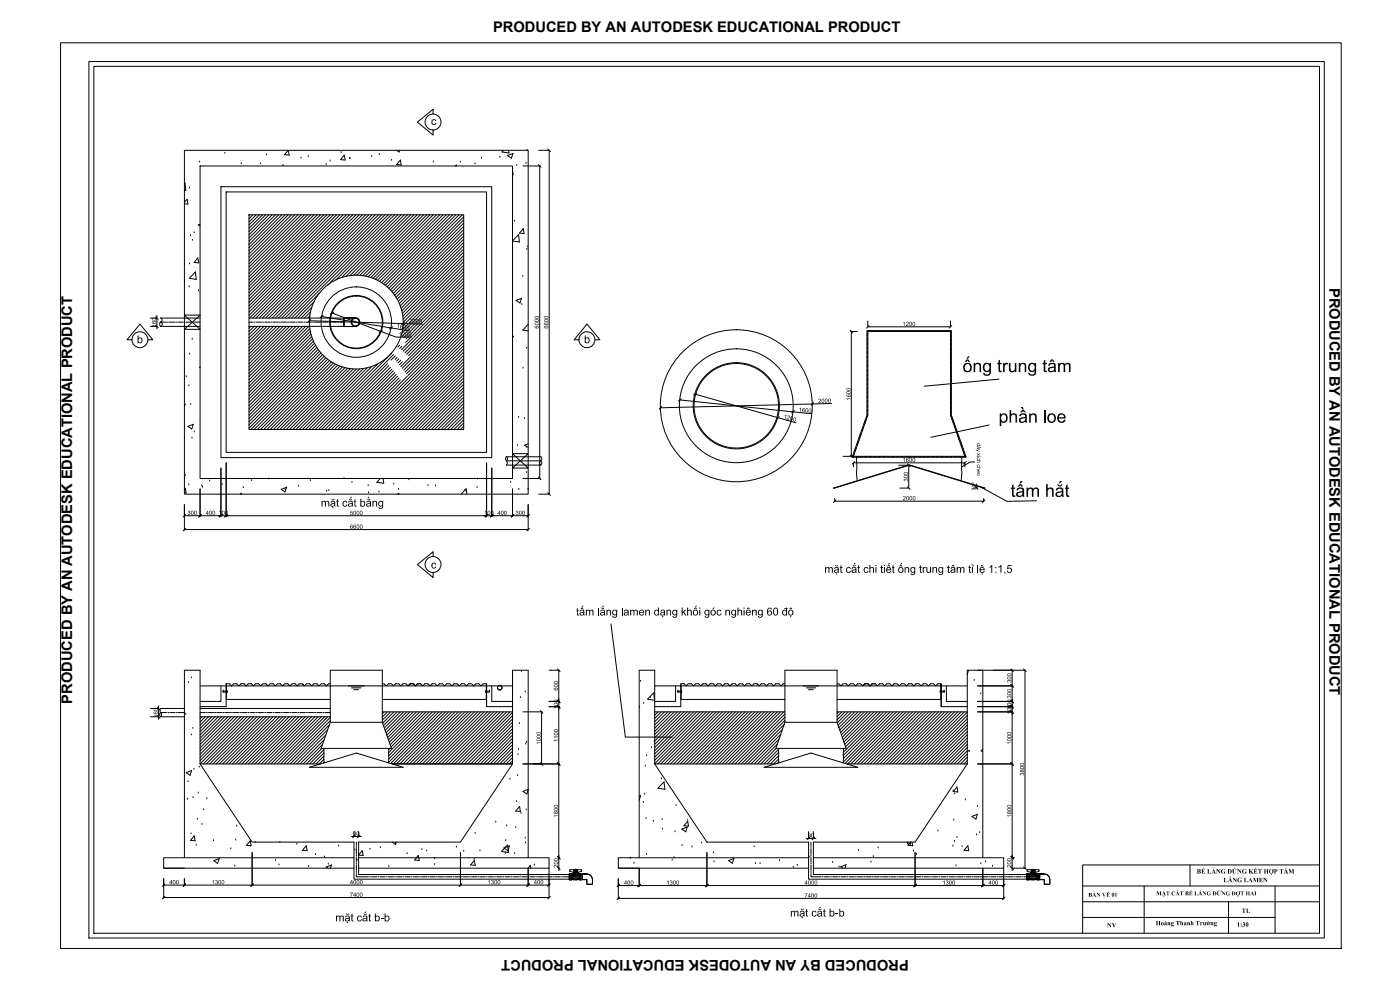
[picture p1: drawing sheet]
<svg xmlns="http://www.w3.org/2000/svg" width="420mm" height="297mm" viewBox="0 0 420 297" stroke-linecap="round" stroke-linejoin="round" font-family="sans-serif">
<defs><g id="words">
<g font-size="4.4">
<text x="148" y="9.5">PRODUCED BY AN AUTODESK EDUCATIONAL PRODUCT</text>
<text x="399" y="86.3" transform="rotate(90 399 86.3)">PRODUCED BY AN AUTODESK EDUCATIONAL PRODUCT</text>
<text x="21.6" y="211.1" transform="rotate(-90 21.6 211.1)">PRODUCED BY AN AUTODESK EDUCATIONAL PRODUCT</text>
<text x="272.7" y="287.9" transform="rotate(180 272.7 287.9)">PRODUCED BY AN AUTODESK EDUCATIONAL PRODUCT</text>
</g>
</g></defs>
<!-- layer: Pvc -->
<g fill="none" stroke="#000" stroke-width=".3">
<path d="M18.2 12.8h384.3v271.8h-384.3zM26.7 18.5h370.7v262.9h-370.7zM28.2 19.9h367.8v260.1h-367.8zM130 34.2v-1.4l-4.7 3.8 4.7 3.9v-1.5M55.3 45.1h103.2v103.2h-103.2zM55.3 55l.2-.1 .3 2.2-.5-.1M56.9 56.4h.1M59.9 48.6h.1M60 49.8h93.8v93.8h-93.8zM66.3 56h81.3v81.3h-81.3zM67.5 46h.1M67.9 57.6h78.1v78.1h-78.1z"/>
<path d="M72.4 49.1h.1M78.2 49.2h.1M80 46.5h.1M84.9 49.7h.1M86.5 45.1l.3 1.4-1.4-.1zM90.4 47.4h.1M92.5 47h.1M97.9 49.4h.1M99.1 48.3h.1M102.4 45.8h.1M103.3 46.5l.3 1.5-1.4-.1zM105 47.6h.1"/>
<path d="M111.6 47h.1M113.8 46.4h.1M117.5 48.1h.1M119 45.1l.8 .5 .1-.5M120.2 48l.2 1.5-1.4-.1zM130.1 48.6h.1M136.7 49.8l.3-.3v.3M138.1 48.7h.1M142.6 49.2h.1M144.5 47.5h.1M150 47.2h.1M151.1 45.1l-.4 .5 2.1 .3-.1-.8"/>
<path d="M152.3 46.7l1.6-.6-.4 1.4zM153.8 51.2l.2 1.2h-.2M155.1 49.7h.1M157.9 49h.1M158.2 45.1h.1M55.3 60.7l.8-.9 .3 1.4-1.1-.1M56.9 79.2h.1M57.2 70.7h.1M57.8 72.1h.1M58.3 69.9h.1M59.4 77.4l.3 1.5-1.4-.1zM60 67.3l-.5 .2 .5 .4"/>
<path d="M74.7 64.4h64.5v64.5h-64.5zM74.9 64.4l-.2 .3M75.9 64.4l-1.2 1.2M76.8 64.4l-2.1 2.2M77.8 64.4l-3.1 3.1M78.8 64.4l-4.1 4.1M79.7 64.4l-5 5.1M80.7 64.4l-6 6.1M81.7 64.4l-7 7M82.6 64.4l-7.9 8M83.6 64.4l-8.9 9M84.6 64.4l-9.9 9.9"/>
<path d="M85.6 64.4l-10.9 10.9M86.5 64.4l-11.8 11.9M87.5 64.4l-12.8 12.8M88.4 64.4l-13.7 13.8M89.4 64.4l-14.7 14.8M90.4 64.4l-15.7 15.7M91.4 64.4l-16.7 16.7M92.3 64.4l-17.6 17.7M93.3 64.4l-18.6 18.6M94.2 64.4l-19.5 19.6M95.2 64.4l-20.5 20.6M96.2 64.4l-21.5 21.5"/>
<path d="M97.2 64.4l-22.5 22.5M98.1 64.4l-23.4 23.5M99.1 64.4l-24.4 24.4M100 64.4l-25.3 25.4M101 64.4l-26.3 26.4M102 64.4l-27.3 27.4M103 64.4l-28.3 28.3M103.9 64.4l-29.2 29.3M104.9 64.4l-30.2 30.2M105.8 64.4l-30.9 31M106.8 64.4l-30.9 31M107.8 64.4l-31 31"/>
<path d="M108.8 64.4l-31 31M109.7 64.4l-30.9 31M110.7 64.4l-31 31M111.6 64.4l-30.9 31M112.6 64.4l-30.9 31M113.6 64.4l-31 31M114.6 64.4l-31 31M115.5 64.4l-30.9 31M116.5 64.4l-31 31M117.4 64.4l-30.9 31M118.4 64.4l-30.9 31M119.4 64.4l-21.1 21.2"/>
<path d="M120.4 64.4l-19.6 19.6M121.3 64.4l-18.8 18.9M122.3 64.4l-18.5 18.5M123.2 64.4l-18.2 18.3M124.2 64.4l-18.1 18.2M125.2 64.4l-18.2 18.2M126.2 64.4l-18.2 18.2M127.1 64.4l-18.2 18.3M128.1 64.4l-18.4 18.5M129 64.4l-18.5 18.7M130 64.4l-18.8 18.9M131 64.4l-19.1 19.1"/>
<path d="M132 64.4l-19.4 19.4M132.9 64.4l-19.6 19.7M133.9 64.4l-20 20.1M134.9 64.4l-20.4 20.4M135.8 64.4l-20.7 20.8M136.8 64.4l-21.2 21.2M137.8 64.4l-21.6 21.7M138.7 64.4l-22 22.1M139.2 65l-22 22M139.2 66l-21.6 21.5M139.2 66.9l-21.2 21.2M139.2 67.9l-20.7 20.7"/>
<path d="M139.2 68.9l-20.4 20.3M139.2 69.9l-20 19.9M139.2 70.8l-19.7 19.6M139.2 71.8l-19.3 19.3M139.2 72.7l-19.1 19.1M139.2 73.7l-18.8 18.8M139.2 74.7l-18.6 18.6M139.2 75.7l-18.5 18.3M139.2 76.6l-18.3 18.3M139.2 77.6l-18.2 18.2M139.2 78.5l-18.2 18.2M139.2 79.5l-18.2 18.2"/>
<path d="M153.8 72.3l1.8-1.9 .3 2.2-2.1-.3M154.4 66.4h.1M157 68.6l.3 1.5-1.4-.2zM158.1 74.8h.1M158.4 74.1h.1M48.2 96.6l-.3 .7 .3 .6M48.2 97.9h11.8M48.2 96.7h1.7M48.2 96.6a.66 .66 0 0 1 .5 .7 .66 .66 0 0 1-.5 .6M50.2 96.7h.3M50.9 96.7h1.5M52.7 96.7h.3"/>
<path d="M53.4 96.7h1.5M55.2 96.7h.3M55.3 83.9v.2M55.3 94.5h4.7l-4.7 4.3h4.7zM55.9 96.7h1.5M56.8 86.1h.1M57.7 96.7h.3M58.3 96.7h1.7M58.6 81.6l.3 2.2-2.1-.3zM59.6 87.3h.1M60 95.4h-11.8a.66 .66 0 0 1 .5 .6 .66 .66 0 0 1-.5 .7M74.7 95.4h28.5"/>
<path d="M74.7 97.9h28.5M74.7 96.7h1.3M75.3 97.9l-.6 .6M76.3 97.9l-1.6 1.6M76.3 96.7h.3M76.9 96.7h1.6M77.2 97.9l-2.5 2.5M78.2 97.9l-3.5 3.5M78.8 96.7h.3M79.2 97.9l-4.5 4.5M79.4 96.7h1.6M80.1 97.9l-5.4 5.4"/>
<path d="M81.1 97.9l-6.4 6.4M81.3 96.7h.3M81.9 96.7h1.6M82.1 97.9l-7.4 7.4M83 97.9l-8.3 8.3M83.8 96.7h.3M84 97.9l-9.3 9.3M84.4 96.7h1.6M85 97.9l-10.3 10.3M86 97.9l-11.3 11.2M86.3 96.7h.3M86.9 97.9l-12.2 12.2"/>
<path d="M86.9 96.7h1.6M87.9 97.9l-13.2 13.2M88.8 96.7h.3M88.8 97.9l-14.1 14.1M89.4 96.7h1.6M89.8 97.9l-15.1 15.1M90.8 97.9l-16.1 16.1M91.3 96.7h.3M91.8 97.9l-17.1 17M91.9 96.7h1.6M92.7 97.9l-18 18M92.9 96.2l33.9 1.1"/>
<path d="M93 98.6l-18.3 18.3M93 94.7l-.7 .7M93.1 99.4l-18.4 18.4M93.2 93.5l-1.9 1.9M93.6 92.2l-3.2 3.2M93.8 96.7h.3M94.2 90.6l-4.8 4.8M94.4 96.7h1.6M95.9 88l-7.5 7.4M96.3 96.7h.3M96.5 95l26.4 4.3M96.9 96.7h1.6"/>
<path d="M98.8 96.7h.3M99.5 96.7h1.5M99.6 93.9l19.2 7.2h4.7M101.3 96.7h.3M102 96.7h1.2M139.2 80.5l-18.4 18.3M139.2 81.5l-18.6 18.5M139.2 82.4l-18.6 18.6M139.2 83.4l-18 17.9M139.2 84.3l-17.4 17.4M139.2 85.3l-17.5 17.5M139.2 86.3l-18.7 18.7"/>
<path d="M139.2 87.3l-18.2 18.1M139.2 88.2l-17.6 17.6M139.2 89.2l-17.1 17.1M139.2 90.1l-16.6 16.6M139.2 91.1l-18.9 18.9M139.2 92.1l-18.5 18.4M139.2 93.1l-18 18M139.2 94l-17.6 17.6M139.2 95l-17.2 17.1M139.2 96l-16.8 16.7M139.2 96.9l-32 32M139.2 97.9l-31 31"/>
<path d="M139.2 98.9l-30.1 30M139.2 99.8l-29.1 29.1M154.9 90.1l1.6-.6-.4 1.4zM156.6 91.4h.1M156.9 82.9h.1M158.5 97.3l-1.6 1.7 1.6 .3M260.2 99.2h25.3v25.3l4.5 12.7h-34.3l4.5-12.7zM260.4 99.2l-.2 .2M260.4 99.5h24.9v25.1l4.3 12.3h-33.5l4.3-12.3zM261.3 99.2l-.3 .3M261.7 99.2l-.2 .3M262.6 99.2l-.3 .3"/>
<path d="M263.1 99.2l-.3 .3M263.9 99.2l-.2 .3M264.4 99.2l-.3 .3M265.3 99.2l-.3 .3M265.7 99.2l-.2 .3M266.6 99.2l-.2 .3M267.1 99.2l-.3 .3M267.9 99.2l-.2 .3M268.4 99.2l-.2 .3M269.3 99.2l-.3 .3M269.8 99.2l-.3 .3M270.7 99.2l-.3 .3"/>
<path d="M271.1 99.2l-.2 .3M272 99.2l-.3 .3M272.5 99.2l-.3 .3M273.3 99.2l-.2 .3M273.8 99.2l-.3 .3M274.7 99.2l-.3 .3M275.1 99.2l-.2 .3M276 99.2l-.2 .3M276.5 99.2l-.3 .3M277.3 99.2l-.2 .3M277.8 99.2l-.2 .3M278.7 99.2l-.3 .3"/>
<path d="M279.2 99.2l-.3 .3M280 99.2l-.2 .3M280.5 99.2l-.2 .3M281.4 99.2l-.3 .3M281.9 99.2l-.3 .3M282.7 99.2l-.2 .3M283.2 99.2l-.3 .3M284.1 99.2l-.3 .3M284.5 99.2l-.2 .3M285.4 99.2l-.2 .3M285.5 99.6l-.2 .2M39.6 102h-1.5l3.9-4.7 3.9 4.7h-1.5"/>
<path d="M55.9 113h.1M56.7 115.8h.1M56.9 106.2h.1M57.7 101.8h.1M60 110.1v.2M93.3 100.2l-18.6 18.6M93.5 101l-18.8 18.8M93.8 101.7l-19.1 19M94.1 102.4l-19.4 19.3M94.4 103l-19.7 19.7M94.7 103.6l-20 20M95.1 104.2l-20.4 20.4"/>
<path d="M95.5 104.8l-20.8 20.8M95.9 105.4l-21.2 21.1M96.3 105.9l-21.6 21.6M96.8 106.4l-22.1 22.1M97.3 106.9l-22 22M97.8 107.4l-21.5 21.5M98.3 107.8l-21.1 21.1M98.9 108.2l-20.7 20.7M99.5 108.6l-20.4 20.3M100 108.9l-19.9 20M100.7 109.3l-19.6 19.6M101.4 109.6l-19.3 19.3"/>
<path d="M102 109.9l-19 19M102.8 110.1l-18.8 18.8M103.5 110.3l-18.6 18.6M104.3 110.5l-18.4 18.4M105.1 110.6l-18.2 18.3M106 110.7l-18.1 18.2M106.9 110.8l-18.1 18.1M108 110.7l-18.2 18.2M109.1 110.6l-18.4 18.3M110.3 110.3l-18.6 18.6M111.6 109.9l-18.9 19M113.3 109.2l-19.6 19.7"/>
<path d="M116.3 109.1l-19.8 19.8M116.7 109.7l-19.2 19.2M117.2 110.2l-18.7 18.7M117.6 105.9l-23 23M117.6 110.8l-18.1 18.1M118 111.3l-17.6 17.6M118.1 106.4l-22.5 22.5M118.5 111.8l-17.1 17.1M118.6 106.8l-1.2 1.2M118.9 112.4l-16.6 16.5M119.2 107.2l-.6 .6M119.3 112.9l-16 16"/>
<path d="M119.7 107.7l-.7 .6M119.7 113.4l-15.4 15.5M119.9 103.6l-.5 .5M120.2 114l-14.9 14.9M120.2 108.1l-.8 .8M120.6 103.9l-.7 .6M120.7 108.6l-.8 .8M122.2 112.9l-16 16M139.2 100.8l-28.1 28.1M139.2 101.8l-27.2 27.1M139.2 102.7l-26.2 26.2M139.2 103.7l-25.2 25.2"/>
<path d="M139.2 104.7l-24.3 24.2M139.2 105.6l-23.3 23.3M139.2 106.6l-22.3 22.3M139.2 107.6l-21.4 21.3M139.2 108.5l-20.4 20.4M139.2 109.5l-19.4 19.4M139.2 110.5l-18.5 18.4M139.2 111.4l-17.5 17.5M139.2 112.4l-16.5 16.5M139.2 113.4l-15.6 15.5M139.2 114.4l-14.6 14.5M139.2 115.3l-13.6 13.6"/>
<path d="M139.2 116.3l-12.7 12.6M139.2 117.2l-11.7 11.7M139.2 118.2l-10.7 10.7M139.2 119.2l-9.8 9.7M154.1 101.1h.1M157 110.5h.1M158 104.5h.1M173.8 102h-1.5l3.9-4.7 3.9 4.7h-1.5M260.4 108l-.2 .3M260.4 113.9l-.2 .2M260.4 114.8l-.2 .2M260.4 100.5l-.2 .2"/>
<path d="M260.4 101.8l-.2 .3M260.4 103.2l-.2 .2M260.4 104.5l-.2 .2M260.4 105.8l-.2 .3M260.4 107.2l-.2 .3M260.4 108.6l-.2 .2M260.4 109.9l-.2 .2M260.4 111.2l-.2 .3M260.4 112.6l-.2 .2M260.4 115.2l-.2 .3M260.4 116.6l-.2 .3M260.4 118l-.2 .2"/>
<path d="M260.4 119.3l-.2 .2M260.4 100l-.2 .3M260.4 101.4l-.2 .2M260.4 102.7l-.2 .2M260.4 104l-.2 .3M260.4 105.4l-.2 .2M260.4 106.7l-.2 .3M260.4 109.4l-.2 .3M260.4 110.8l-.2 .2M260.4 112.1l-.2 .2M260.4 113.4l-.2 .3M260.4 116.1l-.2 .3"/>
<path d="M260.4 117.4l-.2 .3M260.4 118.8l-.2 .3M285.5 100.9l-.2 .3M285.5 102.2l-.2 .3M285.5 103.6l-.2 .3M285.5 105l-.2 .2M285.5 106.3l-.2 .3M285.5 107.6l-.2 .3M285.5 109l-.2 .2M285.5 110.3l-.2 .3M285.5 111.6l-.2 .3M285.5 113l-.2 .3"/>
<path d="M285.5 114.4l-.2 .2M285.5 115.7l-.2 .3M285.5 117l-.2 .3M285.5 118.4l-.2 .2M285.5 119.7l-.2 .3M285.5 100.5l-.2 .2M285.5 101.8l-.2 .2M285.5 103.1l-.2 .3M285.5 104.5l-.2 .2M285.5 105.8l-.2 .3M285.5 107.2l-.2 .2M285.5 108.5l-.2 .3"/>
<path d="M285.5 109.9l-.2 .2M285.5 111.2l-.2 .2M285.5 112.5l-.2 .3M285.5 113.9l-.2 .2M285.5 115.2l-.2 .3M285.5 116.6l-.2 .2M285.5 117.9l-.2 .3M285.5 119.3l-.2 .2M299.8 113.8l-22.4 2.1M55.6 121.5h.1M56.4 127.9l1.6-.6-.5 1.4zM57.2 121.3h.1"/>
<path d="M57.6 131.5h.1M58.3 129.6h.1M139.2 120.2l-8.8 8.7M139.2 121.1l-7.8 7.8M139.2 122.1l-6.9 6.8M139.2 123l-5.9 5.9M139.2 124l-4.9 4.9M139.2 125l-4 3.9M139.2 126l-3 2.9M139.2 126.9l-2 2M139.2 127.9l-1.1 1M139.2 128.8l-.1 .1"/>
<path d="M152 138.2a.91 .91 0 0 1 0-1.2l.3 .6-.3 .7M152 138.3l.2 .6-.2 .6M152 138.3h10.3l.3 .6-.3 .6M152 137h10.3M152 139.5h10.3M153.8 136.1l4.7 4.3h-4.7l4.7-4.3zM155.3 133.7h.1M155.6 125.2h.1M157.4 125.6h.1M158 134.2h.1M158.5 133.2l-1 .4 1 .7M162.2 138.3l-.3 .6 .3 .6"/>
<path d="M162.3 137l.3 .6-.3 .6M256.2 136.9l-.2 .3M256.3 136.4l-.4 .4M256.8 135l-.4 .4M257.1 134.3l-.5 .4M257.1 136.9l-.2 .3M257.1 137.2v5.1l.2 1.9M257.5 132.9l-.4 .5M257.6 136.9l-.3 .3M257.8 132.2l-.4 .4M258.2 130.9l-.4 .4M258.4 136.9l-.2 .3"/>
<path d="M258.5 130.1l-.4 .5M258.9 136.9l-.3 .3M259 128.8l-.5 .4M259.2 128.1l-.4 .4M259.7 126.8l-.4 .4M259.8 136.9l-.3 .3M259.9 126l-.4 .4M260.2 136.9l-.2 .3M260.4 124.7l-.4 .4M260.4 120.6l-.2 .3M260.4 122l-.2 .2M260.4 123.3l-.2 .2"/>
<path d="M260.4 120.2l-.2 .2M260.4 121.5l-.2 .2M260.4 122.8l-.2 .3M260.4 124.2l-.2 .2M261.1 136.9l-.2 .3M261.6 136.9l-.3 .3M262.4 136.9l-.2 .3M262.9 136.9l-.2 .3M263.8 136.9l-.3 .3M264.3 136.9l-.3 .3M265.1 136.9l-.2 .3M265.6 136.9l-.2 .3"/>
<path d="M266.5 136.9l-.3 .3M267 136.9l-.3 .3M267.8 136.9l-.2 .3M268.3 136.9l-.3 .3M269.2 136.9l-.3 .3M269.6 136.9l-.2 .3M270.5 136.9l-.2 .3M271 136.9l-.3 .3M271.8 136.9l-.2 .3M272.3 136.9l-.2 .3M273.2 136.9l-.3 .3M273.7 136.9l-.3 .3"/>
<path d="M274.5 136.9l-.2 .3M275 136.9l-.2 .3M275.9 136.9l-.3 .3M276.4 136.9l-.3 .3M277.2 136.9l-.2 .3M277.7 136.9l-.2 .3M278.6 136.9l-.3 .3M279 136.9l-.2 .3M279.9 136.9l-.2 .3M280.4 136.9l-.3 .3M281.2 136.9l-.2 .3M281.7 136.9l-.2 .3"/>
<path d="M282.6 136.9l-.3 .3M283.1 136.9l-.3 .3M283.9 136.9l-.2 .3M284.4 136.9l-.2 .3M285.3 136.9l-.3 .3M285.5 121.1l-.2 .2M285.5 122.4l-.2 .3M285.5 123.8l-.2 .2M285.5 120.6l-.2 .2M285.5 121.9l-.2 .3M285.5 123.3l-.2 .2M285.6 124.6l-.3 .2"/>
<path d="M285.7 124.9l-.2 .3M285.8 136.9l-.3 .3M285.9 125.6l-.2 .2M286 126l-.2 .1M286.2 126.6l-.2 .2M286.4 126.9l-.3 .2M286.6 127.6l-.2 .2M286.6 136.9l-.2 .3M286.7 127.9l-.2 .2M286.9 128.6l-.2 .2M287 128.9l-.1 .2M287.1 136.9l-.2 .3"/>
<path d="M287.3 129.6l-.2 .2M287.4 129.9l-.2 .2M287.6 130.6l-.2 .2M287.8 130.9l-.3 .2M288 131.5l-.2 .3M288 136.9l-.3 .3M288.1 131.9l-.2 .2M288.3 132.6l-.2 .2M288.4 132.9l-.1 .2M288.4 136.9l-.2 .3M288.6 137.2l.1 4.9-.3 2.1M288.7 133.5l-.2 .2"/>
<path d="M288.8 133.9l-.2 .2M289 134.5l-.2 .3M289.2 134.9l-.3 .2M289.3 136.9l-.2 .3M289.4 135.5l-.2 .2M289.5 135.9l-.2 .2M289.7 136.5l-.2 .3M289.8 136.9l-.3 .3M292.5 138.6h-1.3l-2.6 1.5M296.9 127.5l-17.5 3.7M55.3 146.7l.3-.2 .3 1.4h-.6M55.6 142.6h.1"/>
<path d="M56.7 145.5h.1M60.6 145.8h.1M60.8 146.1h.1M62.9 144.3h.1M66.6 145.4h.1M72.2 148.3l.2-.3v.3M73 146.3h.1M75.5 144.2h.1M80.6 143.7h.1M84.4 146.8l1.6-.6-.5 1.4zM85.6 146.8h.1M89.6 145.9h.1"/>
<path d="M93.1 144.2h.1M98.1 147.4h.1M98.7 147.2h.1M103.3 143.6h.1M105.6 144.8h.1M110.5 145.7h.1M110.6 147.9h.1M113.7 147.6h.1M114.1 143.6l-1 1.1 2.1 .3-.2-1.4M118.2 145.3h.1M119.2 148.3l.5-.2-.1 .2M119.6 146.8h.1"/>
<path d="M122.7 143.9h.1M128.5 145.7h.1M130.7 145.8h.1M138.4 148.3l1.5-1.6 .2 1.6M139.6 147.1h.1M143.2 146.3h.1M143.3 143.7h.1M153.3 144.7h.1M155.7 146.9h.1M158 141.8h.1M158.5 146.9h.1M250.1 146.4l22.8-6.9 22.7 6.9-22.7-6.8z"/>
<path d="M292.1 146.4h.9M293.2 145.7l-.1 .7M294.3 146.1l7.9 4.3 8.9-.1M130 167v-1.5l-4.7 3.9 4.7 3.9v-1.5M293.4 169.5v2.3M179.6 182.3v2.4M183.4 187.2l4.3 34h14M186.7 182.3v2.4M45.1 212.6h2.3M45.1 215.1h2.3M47.6 211.8v4M48.2 213.8l.3 .6-.3 .7h7.1"/>
<path d="M48.2 212.6h7.1M48.2 213.8h1.9M48.2 212.6l-.2 .6a.88 .88 0 0 1-.1 1.2l.3 .6M50.4 213.8h.3M51 213.8h1.5M52.9 213.8h.3M53.5 213.8h1.8M55.7 214.3h.1M56.5 204.8h.1M57.5 203.4h.1M57.9 218.5h.1M60 205.8h93.8"/>
<path d="M60 212.6h39.1M60 213.8h1.6M60 215.1h39.1M60.7 215.1l-.7 .6M61.6 215.1l-1.6 1.5M61.9 213.8h.3M62.5 213.8h1.6M62.6 215.1l-2.6 2.5M63.6 215.1l-3.6 3.5M64.4 213.8h.3M64.5 215.1l-4.5 4.5M65 213.8h1.6"/>
<path d="M65.5 215.1l-5.5 5.4M66.3 205.8v4.7h-6.3M66.5 215.1l-6.5 6.4M66.9 213.8h.3M66.9 207.4v.2M67 207.4h.1M67 207.6h.1M67 207.4h.9M67 207.7h.9M67.4 215.1l-7.4 7.3M67.5 213.8h1.6M67.9 207.3h.2v.4"/>
<path d="M67.9 207.5h.2M67.9 207.7h.2M67.9 209.9h31.2M68.1 207.4v.1M68.1 207.2v.5M68.4 215.1l-8.4 8.3M69.4 215.1l-9.4 9.3M69.4 213.8h.3M70 213.8h1.6M70.3 215.1l-10.3 10.3M71.3 215.1l-11.3 11.2M71.9 213.8h.3"/>
<path d="M72.3 215.1l-12.3 12.2M72.5 213.8h1.6M73.2 215.1l-13.2 13.1M74.2 215.1l-14.2 14.1h36.2M74.4 213.8h.3M75 213.8h1.6M75.2 215.1l-14.2 14.1M76.1 215.1l-14.2 14.1M76.9 213.8h.3M77.1 215.1l-14.2 14.1M77.5 213.8h1.6M78.1 215.1l-14.2 14.1"/>
<path d="M79.1 215.1l-14.2 14.1M79.4 213.8h.3M80 215.1l-14.2 14.1M80.1 213.8h1.5M81 215.1l-14.2 14.1M81.9 215.1l-14.1 14.1M81.9 213.8h.3M82.6 213.8h1.5M82.9 215.1l-14.2 14.1M83.9 215.1l-14.2 14.1M84.4 213.8h.3M84.9 215.1l-14.2 14.1"/>
<path d="M85.1 213.8h1.5M85.8 215.1l-14.2 14.1M86.8 215.1l-14.2 14.1M86.9 213.8h.3M87.6 213.8h1.5M87.7 215.1l-14.1 14.1M88.7 215.1l-14.2 14.1M89.4 213.8h.3M89.7 215.1l-14.2 14.1M90.1 213.8h1.5M90.6 215.1l-14.1 14.1M90.7 205.2l.7 .6 .6-.6h.9l.7 .6 .6-.6h.9l.7 .6 .6-.6h.9l.6 .6 .7-.6h.5"/>
<path d="M91.3 205.7l-.6-.5h-.9l-.6 .6-.6-.6h-1l-.6 .6-.6-.6h-1l-.6 .6-.6-.6h-1l-.6 .6-.6-.6h-.9l-.7 .6-.6-.6h-.9l-.7 .6-.6-.6h-.9l-.7 .6-.5-.6h-1l-.6 .6-.6-.6h-1l-.6 .6-.7-.6h-.9l-.6 .6-.6-.6h-1v6.8h-7.9M91.6 215.1l-14.2 14.1M91.9 213.8h.4M92.6 215.1l-14.2 14.1M92.6 213.8h1.5M93.5 215.1l-14.1 14.1M94.4 213.8h.4M94.5 215.1l-14.1 14.1M95.1 213.8h1.5M95.5 215.1l-14.2 14.1M96.4 215.1l-14.1 14.1M96.9 213.8h.4"/>
<path d="M97.4 215.1l-14.2 14.1M97.6 213.8h1.5M98.3 219l-10.2 10.2M98.4 215.1l-14.2 14.1M98.9 217.5l-11.8 11.7M99.1 201.1h15.6v15.6h-15.6zM99.1 216.7l-2.7 7.9h21.1l-2.8-7.9M99.1 215.3l-13.9 13.9M99.1 216.3l-12.9 12.9M105.5 206.4h2.8M106.2 206.9h1.4M114.7 205.2h.6l.6 .6 .7-.6h.9l.6 .6 .6-.6h1l.6 .6 .6-.6h.9l.7 .6 .6-.6"/>
<path d="M114.7 213.6h39.1v15.6h-36.1h36.1M114.7 209.9h7.9M115.3 213.6l-.6 .6M116.3 213.6l-1.6 1.6M117.2 213.6l-2.5 2.5M118.2 213.6l-3.4 3.4M119.2 213.6l-4.1 4.1M120.2 213.6l-4.9 4.8M121.1 213.6l-5.5 5.5M122.1 213.6l-6.3 6.3M123 213.6l-6.9 7M123.1 205.2h1l.6 .6 .6-.6h1"/>
<path d="M123.1 205.2l-.5 .5M124 213.6l-7.7 7.7M125 213.6l-8.4 8.4M126 213.6l-9.1 9.1M126.9 213.6l-9.8 9.8M127.9 213.6l-10.5 10.5M128.8 213.6l-12.2 12.2M129.8 213.6l-13.2 13.2M130.8 213.6l-14.1 14.1M131.8 213.6l-15.2 15.2M132.7 213.6l-15.5 15.5M133.7 213.6l-15.7 15.6"/>
<path d="M134.6 213.6l-15.6 15.6M135.6 213.6l-15.6 15.6M136.6 213.6l-15.6 15.6M137.6 213.6l-15.7 15.6M138.5 213.6l-15.6 15.6M139.5 213.6l-15.6 15.6M140.5 213.6l-15.7 15.6M141.4 213.6l-15.6 15.6M142.4 213.6l-15.6 15.6M143.4 213.6l-15.7 15.6M144.3 213.6l-15.6 15.6M145.3 213.6l-15.6 15.6"/>
<path d="M146 205.8v6.2h7.8M146.3 213.6l-15.7 15.6M147.2 213.6l-15.6 15.6M147.6 205.8v4.7h6.2M148.2 213.6l-15.6 15.6M149.2 213.6l-15.7 15.6M150.1 213.6l-15.6 15.6M151.1 213.6l-15.6 15.6M152.1 213.6l-15.7 15.6M153 213.6l-15.6 15.6M153.8 213.8l-15.4 15.4M153.8 214.7l-14.5 14.5"/>
<path d="M153.8 215.7l-13.5 13.5M153.8 216.7l-12.5 12.5M153.8 217.6l-11.5 11.6M153.8 218.6l-10.6 10.6M153.8 219.6l-9.6 9.6M155.9 217.1h.1M156.2 209.3h.1M156.5 201.5h.1M157.6 207.6h.1M192 212.2h.1M192.2 204.4h.1M193.2 211h.1"/>
<path d="M195.2 209.2h.1M196.2 207.9l.2 2.2-2-.3zM196.5 205.8h93.8M196.6 213.6h39M197.5 213.6l-1 1M198.5 213.6l-2 2M199.4 213.6l-2.9 2.9M200.4 213.6l-3.9 3.9M201.4 213.6l-4.9 4.9M202.4 213.6l-5.9 5.9M202.7 205.8v4.7h-6.2M203.3 213.6l-6.8 6.8"/>
<path d="M203.4 207.4h.1M203.4 207.6h.1M203.4 207.4h.9M203.4 207.7h.9M203.4 207.4v.2M204.3 213.6l-7.8 7.8M204.4 207.5h.1M204.4 207.7h.1M204.4 205.2v4.7h31.2M204.4 207.3l.1 .4M204.5 207.4l.1 .1M204.5 207.2v.5"/>
<path d="M204.6 207.4l-.1 .1M205.2 213.6l-8.7 8.7M206.2 213.6l-9.7 9.7M207.2 213.6l-10.7 10.7M208.2 213.6l-11.7 11.7M209.1 213.6l-12.6 12.6M210.1 213.6l-13.6 13.6M211 213.6l-14.5 14.5M212 213.6l-15.5 15.5M213 213.6l-15.6 15.6M214 213.6l-15.7 15.6M214.9 213.6l-15.6 15.6"/>
<path d="M215.9 213.6l-15.6 15.6M216.8 213.6l-15.6 15.6M217.8 213.6l-15.6 15.6M218.8 213.6l-15.6 15.6M219.8 213.6l-15.7 15.6M220.7 213.6l-15.6 15.6M221.7 213.6l-15.6 15.6M222.6 213.6l-15.6 15.6M223.6 213.6l-15.6 15.6M224.6 213.6l-15.6 15.6M225.6 213.6l-15.7 15.6M226.5 213.6l-15.6 15.6"/>
<path d="M227.2 205.2h-.9l-.6 .6-.7-.6h-.9l-.7 .6-.6-.6h-.9l-.6 .6-.6-.6h-1l-.6 .6-.6-.6h-1l-.6 .6-.6-.6h-1l-.6 .6-.6-.6h-.9l-.7 .6-.6-.6h-.9l-.7 .6-.6-.6h-.9l-.7 .6-.6-.6h-.9l-.6 .6-.7-.6h-1v6.8h-7.8M227.2 205.2l.7 .6 .5-.6h1l.6 .6 .6-.6h1l.6 .6 .6-.6h1l.6 .6 .6-.6h.6M227.2 205.2l.6 .5M227.5 213.6l-15.6 15.6M228.4 213.6l-15.6 15.6M229.4 213.6l-15.6 15.6M230.4 213.6l-15.6 15.6M231.4 213.6l-15.7 15.6M232.3 213.6l-15.6 15.6M233.3 213.6l-15.7 15.6M234.2 213.6l-15.6 15.6M234.8 218.8l-10.4 10.4"/>
<path d="M235.2 213.6l-15.6 15.6M235.3 217.4l-11.9 11.8M235.6 216.7v-15.6h15.6v15.6M235.6 214.2l-15 15M235.6 215.2l-14.1 14M235.6 216.2l-13.1 13M235.6 216.7l-2.8 7.9h21.1l-2.7-7.9M235.6 216.7h15.6M242 206.4h2.8M242.6 206.9h1.5M251.2 205.2h.6l.6 .6 .6-.6h.9l.7 .6 .6-.6h.9l.7 .6 .6-.6h.9l.6 .6 .7-.6M251.2 209.9h7.8"/>
<path d="M251.2 213.6h39.1M251.7 213.6l-.5 .5M252.6 213.6l-1.4 1.4M253.6 213.6l-2.4 2.4M254.6 213.6l-3.3 3.3M255.5 213.6l-4 4M256.5 213.6l-4.7 4.7M257.5 213.6l-5.5 5.4M258.5 213.6l-6.2 6.2M259.4 213.6l-6.9 6.9M259.6 205.2h.9l.6 .6 .7-.6h.9M259.6 205.2l-.6 .5"/>
<path d="M260.4 213.6l-7.6 7.6M261.3 213.6l-8.3 8.3M262.3 213.6l-9 9M263.3 213.6l-9.8 9.8M264.3 213.6l-10.5 10.5M265.2 213.6l-12.1 12.1M266.2 213.6l-13.1 13.1M267.1 213.6l-14 14M268.1 213.6l-15.1 15.1M269.1 213.6l-15.5 15.5M270.1 213.6l-15.7 15.6M271 213.6l-15.6 15.6"/>
<path d="M272 213.6l-15.7 15.6M272.9 213.6l-15.6 15.6M273.9 213.6l-15.6 15.6M274.9 213.6l-15.6 15.6M275.9 213.6l-15.7 15.6M276.8 213.6l-15.6 15.6M277.8 213.6l-15.7 15.6M278.7 213.6l-15.6 15.6M279.7 213.6l-15.6 15.6M280.7 213.6l-15.6 15.6M281.7 213.6l-15.7 15.6M282.5 205.8v6.2h7.8"/>
<path d="M282.6 213.6l-15.6 15.6M283.6 213.6l-15.7 15.6M284 205.8v4.7h6.3M284.5 213.6l-15.6 15.6M285.5 213.6l-15.6 15.6M286.5 213.6l-15.6 15.6M287.5 213.6l-15.7 15.6M288.4 213.6l-15.6 15.6M289.4 213.6l-15.7 15.6M290.3 213.7l-15.6 15.5M290.3 214.6l-14.6 14.6M290.3 215.6l-13.6 13.6"/>
<path d="M290.3 216.6l-12.7 12.6M290.3 217.5l-11.7 11.7M290.3 218.5l-10.8 10.7M290.3 219.5l-9.8 9.7M290.7 201.1l-.4 1.2M292.4 204.1h.1M294.4 208.2h.1M55.9 231.8l1.6-.6-.5 1.4zM56.2 239.8h.1M56.4 234.5h.1M57.4 220.5h.1M57.9 239.3h.1"/>
<path d="M58.2 230.8h.1M59.5 238h.1M59.8 230.2h.1M62.1 239.7h.1M92.9 230.2l14-4.3 14.1 4.3zM96.6 224.6l-4.6 4.6M96.7 223.4l-5.7 5.8M97.2 224.6l.1 4.3M97.2 224.9l-4.3 4.3M97.2 225.9l-3.3 3.3M97.2 226.9l-2.4 2.3M97.2 227.9l-1.4 1.3"/>
<path d="M97.3 222l-7.3 7.2M97.3 228.7l-.3 .3M97.8 220.5l-8.8 8.7M116.7 224.6l-.2 4.3M116.9 224.6l-.2 .2M153 233.8h.1M153.8 220.5l-8.7 8.7M153.8 221.5l-7.7 7.7M153.8 222.5l-6.7 6.7M153.8 223.4l-5.7 5.8M153.8 224.4l-4.8 4.8M153.8 225.4l-3.8 3.8"/>
<path d="M153.8 226.3l-2.9 2.9M153.8 227.3l-1.9 1.9M153.8 228.3l-.9 .9M155.3 232.7h.1M155.5 226.5h.1M155.6 224.9h.1M157.8 223.2h.1M158 222.7h.1M158.5 236.8l-1.6 .7 1.2 .7 .4-1.2M191.8 238.9l.4-.2-.4 1.4M193.4 238.4h.1M193.6 229.9h.1"/>
<path d="M194.1 226.8h.1M195.6 224.3h.1M196.5 229.2l15.6 23.5h30.6v11.1h66.2M196.5 222.3h-.2l.2 .1M196.5 229.2v-28.1h-4.7v56.3M196.5 229.2h36.1M198.5 233.7h.1M199.3 234.6l.2 2.2-2-.3zM229.3 230.2l14.1-4.3 14 4.3zM233 224.6l-4.7 4.6M233.3 223.3l-6 5.9M233.7 224.6l.1 4.3"/>
<path d="M233.7 224.8l-4.4 4.4M233.7 225.8l-3.5 3.4M233.7 227.8l-1.5 1.4M233.7 226.8l-2.5 2.4M233.7 228.6l-.3 .4M233.8 221.8l-7.4 7.4M234.3 220.3l-8.9 8.9M253.1 224.6l-.1 4.3M253.3 224.6l-.2 .1M254.1 229.2h36.2M286.1 237.3h.1M286.5 238.2h.1"/>
<path d="M287.2 236.1l.3 1.5-1.4-.1zM290.3 229.2v-28.1h4.7v56.3M290.3 229.2l-15.7 23.5h-30.5v9.7h64.8M290.3 220.4l-8.8 8.8M290.3 221.4l-7.8 7.8M290.3 222.4l-6.9 6.8M290.3 223.3l-5.9 5.9M290.3 224.3l-5 4.9M290.3 225.3l-4 3.9M290.3 226.2l-3 3M290.3 227.2l-2 2M290.3 228.2l-1.1 1"/>
<path d="M290.3 229.2h-.1M290.7 225.4h.1M290.9 225.5h.1M294.4 229.5h.1M295 224.8l-.6 .5 .6 .1M55.3 257.4v-56.3h4.7v28.1l15.7 23.5h30.5v11.1h65.4M57.3 250.2h.1M58.3 250.8l.3 1.5-1.4-.1zM58.9 253.6h.1M59.2 245.8h.1M60.6 247.4h.1M61.1 243h.1"/>
<path d="M64.1 252.2h.1M64.1 258.2l1.7-.6-.5 1.5zM69.3 254.7h.1M70.5 259.9h.1M70.8 252.1h.1M71 247.9h.1M75.1 253.9h.1M75.1 252.3l.3 1.5-1.4-.2zM76.6 252.8h.1M82.6 258.1h.1M83.7 259.5h.1M84 252.7h.1"/>
<path d="M89.1 253.3h.1M91.9 253.8l.3 1.4-1.4-.1zM94.7 256.5h.1M97.4 257.1h.1M98.5 259.3h.1M101.6 253.8h.1M106.2 257.4h-57.1v3.1h6.2M106.5 255h.1M106.9 252.7v1M106.9 254v.3M106.9 254.6v1.6M106.9 256.5v.3"/>
<path d="M106.9 257.1v1.6M106.9 259v.3M106.9 259.6v1.6M107.4 258.1h.1M107.6 257.4h57.2v3.1h-57.2M108.7 255.2l.3 1.5-1.4-.1zM111.1 254.8h.1M114.1 254.4h.1M116.7 260h.1M117.7 252.7l1 .7 .2-.7M118.7 253.2h.1M122.2 256.1h.1"/>
<path d="M125.5 256.7l.3 1.5-1.4-.2zM126.6 254.9h.1M128.1 255.4h.1M130.4 257.6h.1M130.4 259.4h.1M137 254.2h.1M139.2 255.4h.1M142.3 257.9h.1M142.3 258.2l.3 1.4-1.4-.1zM142.6 250.1h.1M144 255.3h.1M148.8 246.6h.1"/>
<path d="M151.2 254.4l1.7-.6-.5 1.4zM151.7 256h.1M151.8 252.2h.1M152.1 247.8h.1M152.3 253.5l.3 2.3-2.1-.3zM154.5 256.1h.1M154.8 248.3h.1M155 240.5h.1M155.9 242l.3 1.5-1.4-.2zM156.4 244h.1M157.6 251.5h.1M157.7 252.9h.1"/>
<path d="M157.9 243h.1M158.5 257.4v-56.3h-4.7v28.1l-15.6 23.5h-30.6v9.7h63.2l1.3-.1v-.4M160.3 259.6h.1M189.2 257.5h.1M190.3 259h.1M193.1 240.7h.1M193.9 245.6h.1M194 256.4h.1M196.1 246.4h.1M198.7 245.9h.1M198.8 248.8h.1M201.7 258.1h.1"/>
<path d="M202.3 257.4h.1M202.6 249.6h.1M202.9 241.7h.1M204.6 248.8l1.7-.7-.5 1.5zM204.7 253.7h.1M206.4 246.1h.1M206.4 246.4l.2 1.5-1.4-.2zM207.7 254.1h.1M210.6 253h.1M214.1 255.9h.1M214.3 258.6h.1M218.6 258.2l1.7-.6-.5 1.4z"/>
<path d="M226.3 254.1h.1M226.8 259.1h.1M228.1 259.1h.1M233.9 258.3h.1M239.3 259.6h.1M241.9 251.6h3M242.7 257.4h-57.1v3.1h6.2M242.7 249.5v1.9M242.8 257.1h.1M243.4 252.7v1M243.4 254v.3M243.4 254.6v1.6"/>
<path d="M243.4 256.5v.3M243.4 257.1v1.6M243.4 259v.3M243.4 259.6v1.6M244.1 257.4h57.1v3.1h-57.1M244.1 249.5v1.9M249.9 258.8h.1M257.7 255.2h.1M261.4 258.7h.1M262.1 257h.1M263.5 254.4h.1M272.2 252.7l1 .6 .2-.6"/>
<path d="M272.4 253.3h.1M273.3 252.7l-.8 .9 1.4 .2-.2-1.1M274.1 255.4h.1M275.1 256.3h.1M281.5 249.3h.1M286 253.8h.1M286.2 246.1h.1M286.4 252.4h.1M286.9 259.8h.1M287.2 251.3h.1M288.7 254h.1M289.7 240h.1"/>
<path d="M290.5 253.8l.2 1.4-1.4-.1zM291.7 245l1.6-.7-.4 1.5zM293.1 250.5h.1M293.4 242h.1M294 249.8h.1M294.4 259.1h.1M295.8 258.6h.1M297.9 259.9h.1M357.1 259.5v6.3M396 259.5h-71.1v20.5M49.1 260.5h57.1M92.6 260h.1"/>
<path d="M98.4 260.5l-.6-.3 1.7-.7-.3 1M106.9 262.1v1h3.7M106.9 261.5v.3M110.9 263.1h.3M111.5 263.1h1.6M113.4 263.1h.3M114.1 263.1h1.5M115.9 263.1h.3M116.6 263.1h1.5M118.4 263.1h.3M119.1 263.1h1.5M120.9 263.1h.3"/>
<path d="M121.6 263.1h1.5M123.4 263.1h.3M124.1 263.1h1.5M125.9 263.1h.4M126.5 263.1h1.6M128.4 263.1h.3M129 263.1h1.6M130.9 263.1h.3M131.5 263.1h1.6M133.4 263.1h.3M134 263.1h1.6M135.9 263.1h.3"/>
<path d="M136.5 263.1h1.6M138.4 263.1h.3M139 263.1h1.6M140.9 263.1h.3M141.5 263.1h1.6M143.4 263.1h.3M144 263.1h1.6M145.9 263.1h.3M146.6 263.1h1.5M148.4 263.1h.3M149.1 263.1h1.5M150.9 263.1h.3"/>
<path d="M151.6 263.1h1.5M153.4 263.1h.3M154.1 263.1h1.5M155.9 263.1h.3M156.6 263.1h1.5M158.4 263.1h.3M158.5 260.5l.7-.9 .1 .9M159.1 263.1h1.5M160.9 263.1h.4M161.6 263.1h1.5M163.4 263.1h.4M164.1 263.1h1.5"/>
<path d="M165.9 263.1h.4M166.6 263.1h1.5M168.4 263.1h.4M169.1 263.1h5.6M170.8 263.9l.1 .1M170.9 263.3l2.9 .1M170.9 263.7l1.6 .2 1.3-.1M170.9 262.2l.7 .1zM170.9 262.2v1.8M170.9 262.9h.7M170.9 262.7h.7M170.9 263.5h.7"/>
<path d="M170.9 263.9h.7M171 261.4h.1M171 261.5l1.2 .3M171.6 264h-.7h.7M171.6 262.2h-.7h.7M171.6 262.2v1.8M171.7 263.9l-.1 .1M171.7 263.5h2.1M171.7 263.8l1.3 .2 .8-.2-.8 .2zM171.7 263.7h2.1M172 262.2l-.3 .1M172 262.2a1.25 1.25 0 0 0 1.5 0"/>
<path d="M172 262.2v-.3h.8v-.1h.7v.4M172.1 262.2l-.4 .1M172.2 261.9v.4M172.2 261v.8M172.3 261.9l-.1 .4-1.3 .2M172.3 261v.8M172.4 261v.9M172.5 261.8v.6M172.6 261v.9M172.6 261.8v.1M172.7 261.8v.1M172.8 260.7v2.4"/>
<path d="M173 261v.8M173.1 261v1.4M173.2 261v.8M173.3 262.3l.5 .2M173.3 261v1.4M173.4 261.8v.5l.4 .1M173.5 262.2l.3 .1M173.5 261.8v.5M173.8 262.6h-2.1M173.8 262.7h-2.1M173.9 262.3v1.7M173.9 262.2l.8 .1v1.6l-.8 .1h.8"/>
<path d="M173.9 262.2h.8h-.8M173.9 262.9h.8M173.9 262.7h.8M173.9 263.3h.8M173.9 263.5h.8M173.9 263.7h.8M173.9 263.8h.8M173.9 263.9h.8M173.9 262.5h.8M173.9 262.4h.8M173.9 262.3h.8M173.9 262.2v1.8"/>
<path d="M173.9 262.2v.1M174.5 261h-3.4l-.1 .4M174.5 261.4h.1M174.5 261.5l-2.3 .3M174.6 261v.4M174.7 262.2v1.8M185.6 260.5h57.1M238.1 260.2h.1M243.4 262.1v1h3M243.4 261.5v.3M246.7 263.1h.3M247.4 263.1h1.5"/>
<path d="M249.2 263.1h.3M249.9 263.1h1.5M251.7 263.1h.3M251.8 260.2h.1M252.4 263.1h1.5M252.9 260.5l-.6-.4 1.6-.7-.3 1.1M254.2 263.1h.3M254.9 263.1h1.5M256.7 263.1h.3M257.4 263.1h1.5M259.2 263.1h.4M259.9 263.1h1.5"/>
<path d="M261.7 263.1h.4M262.4 263.1h1.5M264.2 263.1h.4M264.9 263.1h1.5M266.7 263.1h.4M267.3 263.1h1.6M269.2 263.1h.4M269.8 263.1h1.6M271.8 263.1h.2M272.3 263.1h1.6M274.2 263.1h.3M274.8 263.1h1.6"/>
<path d="M276.7 263.1h.3M277.3 263.1h1.6M279.2 263.1h.3M279.9 263.1h1.5M281.7 263.1h.3M282.4 263.1h1.5M284.2 263.1h.3M284.9 263.1h1.5M286.7 263.1h.3M287.4 263.1h1.5M289.2 263.1h.3M289.9 263.1h1.5"/>
<path d="M291.7 263.1h.4M292.4 263.1h1.5M294.2 263.1h.4M294.9 263.1h1.5M296.7 263.1h.4M297.4 263.1h1.5M299.2 263.1h.4M299.9 263.1h1.5M301.7 263.1h.4M302.4 263.1h1.5M304.3 263.1h.3M304.9 263.1h1.5"/>
<path d="M306.8 263.1h.3M307.4 263.1h4.6M308.1 263.9l.1 .1M308.2 262.9h.7M308.2 262.7h.7M308.2 263.3h.7M308.2 263.5h.7M308.2 263.7h.7M308.2 263.9h.7M308.2 262.5h.7M308.2 262.2v1.8M308.2 261h3.6v.4"/>
<path d="M308.3 261l-.1 .4M308.3 261.5l1.2 .3M308.9 264h-.7h.7M308.9 262.2h-.7h.7M308.9 262.3h-.8h.9M308.9 262.2v1.8M309 262.3l-.1 1.7M309 263.4h2.1M309 263.8l1.3 .1 .8-.1M309 263.5h2.1M309 263.8l1.3 .2 .8-.2-.8 .2zM309 263.7h2.1"/>
<path d="M309.3 262.2l-.3 .1M309.3 262.2a1.25 1.25 0 0 0 1.5 0M309.3 262.2l-.4 .1M309.3 261.9v.3M309.4 261.9v.4l-.4 .1M309.5 262.3l-.6 .2M309.5 261v.8M309.6 261v.8M309.6 261.9v.5M309.7 261v.9v-.1M309.8 261.8v.6M309.9 261v.9"/>
<path d="M310 261.8v.1M310.1 260.7v2.4M310.3 261v.8M310.4 261v1.4M310.5 261v.8M310.5 261l.1 1.3 .5 .2M310.7 261.8v.5l.4 .1M310.8 262.2l.3 .1zM310.8 261.9v-.1h-.7v.1h-.8v.3M310.8 261.8l-.1 .5M311.1 262.6h-2.1M311.1 262.7h-2.1"/>
<path d="M311.2 262.2l.8 .1v1.6l-.8 .1h.7M311.2 262.2h.7h-.7M311.2 262.9h.7M311.2 262.7h.7M311.2 263.3h.7M311.2 263.5h.7M311.2 263.7h.7M311.2 263.8h.7M311.2 263.9h.7M311.2 262.5h.7M311.2 262.4h.7M311.2 262.3h.7"/>
<path d="M311.2 262.2v1.8M311.8 261.5l-2.3 .3M311.8 261.4h.1M311.9 262.2v1.8M324.9 275.3h57.8M324.9 265.8h71.1M324.9 270.6h71.1M343.4 265.8v14.2M368.7 270.6v9.4M382.7 265.8v14.2"/>
<circle cx="130" cy="36.6" r="2.39"/>
<circle cx="106.9" cy="96.6" r="10.6"/>
<circle cx="106.9" cy="96.6" r="14.1"/>
<circle cx="106.9" cy="96.6" r="7.8"/>
<circle cx="106.9" cy="96.6" r="8"/>
<circle cx="42" cy="101.9" r="2.39"/>
<circle cx="176.1" cy="101.9" r="2.39"/>
<circle cx="221" cy="121.7" r="22.8"/>
<circle cx="221" cy="121.7" r="17.1"/>
<circle cx="221" cy="121.7" r="12.9"/>
<circle cx="221" cy="121.7" r="12.7"/>
<circle cx="130" cy="169.4" r="2.39"/>
<circle cx="150" cy="206.3" r=".7"/>
</g>
<!-- layer: bao quanh -->
<path d="M146 205.8v6.2M282.5 205.8v6.2" fill="none" stroke="#000" stroke-width=".3"/>
<!-- layer: Lan_net chinh -->
<g fill="none" stroke="#000" stroke-width=".3">
<path d="M145.7 207.4v.1M145.7 207.2v.5M145.8 207.7h.1M145.8 207.5h.1M145.9 205.2h-.9l-.6 .6-.7-.6h-.9l-.6 .6-.7-.6h-.9l-.6 .6-.6-.6h-1l-.6 .6-.6-.6h-1l-.6 .6-.6-.6h-1l-.6 .6-.6-.6h-.9l-.7 .6-.6-.6h-.9l-.7 .6-.6-.6h-.9l-.7 .6-.5-.6h-1l-.6 .6-.6-.6h-1l-.5 .5M145.9 207.3h-.1v.4M146 205.9l-.1-.7v4.7h-23.3M146 207.4h.9M146 207.7h.9M146.9 207.4h.1M146.9 207.6h.1M146.9 207.4v.2"/>
<path d="M282.2 207.4v.1M282.2 207.2v.5M282.3 207.7h.1M282.3 207.5h.1M282.4 205.2h-1l-.6 .6-.6-.6h-1l-.5 .6-.7-.6h-.9l-.6 .6-.7-.6h-.9l-.7 .6-.6-.6h-.9l-.7 .6-.5-.6h-1l-.6 .6-.6-.6h-1l-.6 .6-.6-.6h-1l-.6 .6-.6-.6h-.9l-.7 .6-.6-.6h-.9l-.7 .6-.6-.6h-.9l-.6 .5M282.4 207.3l-.1 .4M282.5 205.9l-.1-.7v4.7h-23.4M282.5 207.4h.9M282.5 207.7h.9M283.4 207.4h.1M283.4 207.6h.1M283.4 207.4v.2"/>
</g>
<!-- layer: Pvc -->
<g fill="#000">
<path d="M129.6 36l.8-.3 .5 .4v.2h-.2l-.2-.3h-.4l-.3 .4 .2 .9h.4l.3-.4h.3l-.3 .5-.7 .1-.4-.3-.1-.8zM119.3 97.5l.5-.2-.2 1.2v-1l-.3 .1zM122.9 95.9l.2-.3 .5 .2v.4l-.6 .5 .6 .2h-.8l.7-.8-.2-.3-.3 .2zM119.8 100l.5-.3v1.2l-.1-1-.4 .2zM120.7 99.8l.6-.1 .2 .1v.4l-.6 .6 .6 .1h-.8l.6-.9-.1-.2-.5 .2zM292.2 108.9h.4v.4l.6-.4 1.1 .2 .1 2.5h-.4v-1.8l-.5-.6-.8 .4v2h-.5zM299.6 108.2l.5-.3v1h.5v.4h-.5v1.8l.5 .1 .1 .4-.6 .1-.4-.3-.1-2.1h-.3v-.4h.3zM301 108.9h.5v.4l.4-.4 .6 .1-.1 .4-.5-.1-.3 .4-.1 1.9h-.5zM302.8 108.9h.4l.1 2 .4 .4h.4l.4-.4 .1-2h.4v2.7h-.4v-.4l-.6 .5-.9-.2-.3-.4zM305.7 108.9h.5v.4l.6-.4h.7l.4 .3 .1 2.4h-.5v-2l-.4-.4-.8 .4-.1 2h-.5zM313.2 108.2l.5-.3v1h.5v.4h-.5v1.8l.5 .1v.4h-.7l-.3-.3v-2h-.3v-.4h.3zM317.6 108.9h.4v.4l.6-.4 .8 .2a.31 .31 0 0 0 .4 .1 .31 .31 0 0 0 .2-.3h.7l.5 .3 .1 2.4h-.5v-2l-.4-.4-.5 .2-.2 .3v1.9h-.5v-1.9l-.4-.5-.7 .3-.1 2.1h-.4z"/>
<path d="M292.9 134.8l.3 .3 .8-.3-.7 .3 .7 .4-1-.4zM293.2 136l.4 .3 .4-.3-.3 .4 .3 .4-.4-.3-.4 .3 .3-.4zM293.2 138.1h1.1v.2h-.4v.5h-.7l.7-.2-.1-.3h-.6zM293.2 137.4l.7-.1 .1 .6-.2 .1v-.5l-.4-.1-.1 .6zM293.2 139.5h.7l.1 .5-.2 .1 .1-.4-.4-.2-.2 .2 .2 .4h-.2zM303 123h.5v1.4l.6-.4 .7 .1 .3 .3 .1 2.4h-.4l-.1-2-.5-.4-.7 .3v2.1h-.5zM308.9 124.1h.4v.4l.6-.5 1 .3 .2 .5v2h-.4l-.1-2.1-.5-.3-.6 .3-.2 2.1h-.4zM313.3 123h.4v3.8h-.4zM96.5 150.3h.2v.3l.4-.3 .7 .3 .3-.3h.5l.2 .5v1.2h-.3v-1.2l-.2-.3-.5 .2v1.3h-.3l-.2-1.5-.4 .1-.1 1.4h-.3zM101.1 149.9l.3-.2v.6h.3v.2h-.3v1.2h.3l-.1 .3-.5-.2v-1.3h-.2zM102.9 150.6l.5-.3 .7 .2 .1 .3-.8-.3-.3 .3v.7l.2 .3h.4l.3-.4h.2l-.2 .5-.7 .1-.4-.3zM106.4 149.9l.3-.2v.6h.2v.2h-.2v1.2h.2v.3l-.5-.2v-1.3h-.2z"/>
<path d="M111.8 150.3h.3v.3l.4-.3 .6 .2 .1 1.5h-.3v-1.3l-.2-.2-.5 .2-.1 1.3h-.3zM291.8 145.3l1.1 .7v.1l-1-.5-.3 .5zM291.6 146.5l1.2 .4-1-.2 .1 .4zM293.2 140.3l1.1 .1h-.4v.5h-.7l.7-.2-.1-.3zM303.7 145.6l.5-.3v1h.4v.4h-.4v1.8l.4 .1 .1 .5h-.6l-.3-.3-.1-2.1h-.3v-.4h.3zM308.1 146.3h.4v.4l.5-.4 .8 .1a.3 .3 0 0 0 .3 .3 .3 .3 0 0 0 .3-.3l.6-.2 .7 .5 .1 2.4h-.5v-2l-.3-.4-.8 .3-.1 2.1h-.4v-2.1l-.4-.3-.7 .3-.1 2.1h-.4zM314 145.3h.4v1.3l.9-.4 .8 .5 .1 2.4h-.5v-2l-.4-.4h-.5l-.3 .4-.1 2h-.4zM319.9 145.6l.5-.3v1h.5v.4h-.5v1.7l.5 .2v.5h-.6l-.3-.3-.1-2.1h-.3v-.4h.3zM129.6 169.1l.9-.3 .4 .3v.2l-.3 .1-.5-.3-.3 .4v.5l.3 .4 .4-.1 .2-.4 .3 .1-.3 .5-.6 .1-.5-.2-.1-.4zM247.6 170.2h.3v.2l.4-.3 .6 .3 .3-.2h.5l.3 .4v1.2h-.3v-1.2l-.3-.2-.5 .3v1.1h-.3v-1.2l-.2-.2-.4 .1-.1 1.3h-.3zM252.2 169.7l.3-.1v.6h.3v.2h-.3v1.1l.3 .1v.3l-.6-.2v-1.3h-.2zM254.1 170.4l.5-.3 .7 .3 .1 .3-.8-.3-.4 .3 .2 .8 .3 .2 .4-.4h.3l-.2 .4-.3 .2-.8-.2-.2-.4z"/>
<path d="M257.5 169.7l.3-.1v.6h.3v.2h-.3v1.1l.3 .1v.3l-.6-.2v-1.3h-.2zM259.3 170.4l.6-.3 .7 .3 .1 .3h-.3l-.3-.3h-.4l-.2 .5 .3 .7 .9-.3-.3 .5-.7 .1-.4-.3-.1-.4zM260.9 169.5h.3v.9l.6-.3 .5 .3v1.4h-.3v-1.2l-.2-.2-.5 .1-.1 1.3h-.3zM264.4 169.7l.3-.1v.6h.3v.2h-.3v1.1l.3 .1v.3l-.6-.3v-1.2h-.2zM267.9 169.7l.3-.1v.6h.2v.2h-.2v1.1l.2 .1v.3l-.5-.2v-1.3h-.2zM271.5 170.2h.3v.2l.4-.3 .6 .2 .1 1.5h-.3v-1.2l-.3-.2-.5 .1v1.3h-.3zM276.1 169.7l.3-.1v.6h.3v.2h-.3v1.1l.3 .1-.1 .3-.5-.2v-1.3h-.2zM276.9 170.2h.3v.2l.3-.3 .3 .1v.3l-.5 .1-.1 1.2h-.3zM278 170.2h.3l.2 1.4 .6-.2v-1.2h.3v1.6h-.2v-.2l-.4 .3-.7-.2zM279.8 170.2h.3v.2l.5-.3 .5 .2 .1 1.5h-.3v-1.2l-.2-.2-.5 .1-.1 1.3h-.3zM284.5 169.7l.2-.1v.6h.3v.2h-.3v1.1l.3 .1v.3l-.5-.3v-1.2h-.3zM287.1 170.2h.3v.2l.7-.2a.35 .35 0 0 0 .3 .2 .35 .35 0 0 0 .4-.2l.6 .2v1.4h-.2v-1.2l-.3-.2-.4 .2-.1 1.2h-.3v-1.3l-.2-.1-.4 .1-.1 1.3h-.3z"/>
<path d="M290.8 169.7l.3-.1v.6h.3v.2h-.3v1.1l.3 .1v.3l-.6-.2v-1.3h-.2zM296.9 170.1l.9-.6v2.3h-.3v-1.8l-.5 .4zM299.6 170.1l.9-.6v2.3h-.3v-1.8l-.5 .4zM301.4 171.5h.3l-.2 .8zM302.4 169.6h1.2v.2h-.9l-.2 .6 .7-.1 .5 .4v.7l-.4 .4h-.7l-.4-.4-.1-.1 .4-.1 .2 .4 .3 .1 .4-.4v-.5l-.3-.2-.9 .1zM173.2 182.6l.2-.2v.6h.3v.2h-.3v1.1l.4 .4-.6-.2v-1.3h-.3zM175.8 183h.3v.2l.7-.3 .3 .3 .3-.3 .5 .1 .2 .3v1.4h-.3l-.1-1.5-.5 .1-.1 1.4h-.3v-1.5h-.5l-.2 1.5h-.3zM182 183h.3v.2l.3-.3 .7 .2 .1 1.6h-.3l-.2-1.5-.5 .1-.1 1.4h-.3zM189.1 183h.3v.2l.7-.3 .2 .3 .4-.3 .5 .1 .2 .3v1.4h-.3l-.1-1.5-.6 .2v1.3h-.3l-.1-1.5-.5 .1-.1 1.4h-.3zM193.6 183h.3v.2l.3-.3 .8 .2v1.6h-.3l-.1-1.5-.6 .1-.1 1.4h-.3zM200 183h.3v.2l.3-.3 .7 .2 .1 1.6h-.3v-1.2l-.2-.3-.5 .2-.1 1.3h-.3zM204.6 182.3h.3v1.4l.6-.7h.4l-.6 .6 .7 1.1h-.4l-.5-.9-.2 .2v.7h-.3z"/>
<path d="M206.2 182.3h.3v.8l.3-.2 .7 .2 .1 1.6h-.3v-1.3l-.2-.2-.5 .1-.1 1.4h-.3zM215.2 183.1l.9-.2 .3 .3 .1 .2-.8-.3-.3 .4v.7l.3 .3 .4-.1 .2-.4 .2 .1-.2 .5-.6 .1-.5-.2-.1-.4zM217.7 183h.2v.2l.3-.3 .8 .2 .1 1.6h-.3l-.2-1.5-.5 .1-.1 1.4h-.3zM221.3 182.3h.3v.8l.3-.2 .7 .2 .1 1.6h-.3v-1.3l-.2-.2-.5 .1-.1 1.4h-.3zM225.7 183l.3 .2 .8-.3 .2 .3 .1 1.5h-.3l-.2-1.5-.6 .2v1.3h-.3zM46.1 214.7l1.2 .1h-.9v.4zM100.9 274.7h.2v.3l.8-.3 .2 .3 .3-.3 .6 .1 .2 .3v1.4h-.3v-1.4l-.3-.2-.4 .4v1.2h-.3v-1.4l-.3-.2-.4 .3-.1 1.3h-.2zM105.5 274.3l.3-.2v.6h.3v.3h-.3v1.1l.3 .4h-.4l-.2-.3v-1.2h-.2zM107.3 274.9l.9-.2 .3 .3 .1 .2-.8-.3-.3 .4v.7l.3 .2 .5-.1v-.3l.3 .1-.3 .5-.4 .1-.6-.3-.1-.9zM110.8 274.3l.3-.2v.6h.2v.3h-.2v1.2l.3 .3-.6-.3v-1.2h-.3zM114.2 275.4h.9v.3h-.9zM237.3 273.3h.3v.2l.7-.2 .3 .3 .3-.3h.5l.2 .3v1.4h-.3l-.1-1.5-.6 .2v1.3h-.2l-.1-1.3-.6-.1-.1 1.4h-.3z"/>
<path d="M241.9 272.9l.3-.2v.6h.3v.2h-.3v1.2l.3 .3-.6-.2v-1.3h-.2zM243.7 273.6l.5-.3 .7 .1 .1 .4-.7-.3-.4 .5v.5l.3 .3 .5-.1 .1-.3h.3l-.3 .5-.7 .1-.4-.3zM247.2 272.9l.3-.2v.6h.3v.2h-.3v1.2l.3 .3h-.4l-.2-.2v-1.3h-.2zM250.7 274h.9v.3h-.9zM329.1 267.9h.4l.5 .7-.1-.7h.4l-.2 1.2-.8-1v.9h.2h-.4l.1-.1zM330.7 267.9h.6l-.2 .1 .3 .7 .3-.6-.1-.2h.3l-.5 1.2zM332.3 277h.5l.6 .8v-.6l-.2-.2h.4l-.2 .1v1.2l-.9-1v.9l.3 .1h-.5l.2-.1zM334.6 268.1l.4-.2v1.1h.2h-.6h.2v-.9zM333.7 277h.6l-.2 .1 .3 .8 .4-.7-.2-.2h.4l-.6 1.3zM346.9 276.3h.6l-.1 .6h.4v-.4l-.2-.2h.7l-.2 .1v1.1l.2 .1h-.7l.2-.1v-.5h-.4l.1 .6h-.6l.2-.1v-1zM347 267.5h.5l.3 .7 .4-.7h.4l-.1 .1v1h.1h-.6h.2v-1l-.5 1-.4-1v.9l.1 .1h-.4l.2-.1v-1zM350.3 276.7h.8l.2 .9h-.5l.1-.8-.2 .1 .1 .7h-.5z"/>
<path d="M350 267.5h1v.3l-.4-.2v.9l.2 .1h-.6l.2-.1v-.9l-.4 .2zM351.7 267.6l1-.2v.5l-.3-.4-.5 .4 .1 .5 .4 .2 .3-.2-.1 .2-.8-.1-.2-.3zM352.9 276.3h1.1v.4l-.4-.3v1.2h.2h-.7l.2-.1v-1.1l-.4 .3zM354.2 276.3h.3v.5h.5l.1 .8h-.4v-.8l-.2 .1 .1 .7h-.4zM354.1 267.5h1v.3l-.3-.2v1h.1h-.6h.2v-1l-.4 .2zM356.2 276.7h.8l.2 .9h-.5l.1-.8-.2 .1 .1 .7h-.5zM357.3 276.3h.3v.5h.6v.8h-.4l.1-.8-.3 .1 .1 .7h-.4zM358.5 267.5h.5l-.1 .1v.9l.3 .1 .3-.4v.4h-1zM358.9 276.3h1.1v.4l-.4-.3v1.1l.2 .1h-.7l.2-.1v-1.1l-.4 .3zM360.1 276.7h.4v.2l.4-.2-.4 .3 .2 .6h-.6zM360.9 267.5h.3l.6 .7-.1-.7h.3l-.1 1.2-.8-1 .1 .9h-.3l.1-.1zM361 276.7h.4v.8l.2-.1-.1-.7h.4v.3l.2-.3v.2l-.2 .1 .1 .6h-.8z"/>
<path d="M362.3 267.7l1-.3v.5l-.3-.4h-.3l-.2 .4 .2 .7h.3l-.1-.4h.5l-.1 .4h-.9l-.2-.3zM362.3 260.8h.6l-.1 .1v1.1h.4l.2-.4v.5h-1.1l.2-.2v-.9zM363.2 276.7h.8l.2 .9h-.5l.1-.8-.2 .1 .1 .7h-.5zM365 260.8h.4l.7 .8v-.6l-.2-.2h.4l-.2 .1v1.2l-.9-1.1v1l.2 .1h-.4l.1-.1zM366.6 267.5h.4l.6 .7-.2-.7h.4l-.2 1.2-.8-1v.8l.2 .1h-.4l.1-.1zM366.5 261.1l.4-.3h.8v.4l-.6-.4-.4 .5 .1 .5 .3 .3 .3-.1-.2-.5h.6l-.1 .5h-1l-.3-.4zM367.2 263.4h.7l-.2 .1v1.1h.4l.3-.4v.5h-1.2l.2-.1v-1.1zM368.1 267.6l.9-.2v.5l-.3-.4-.5 .3 .1 .7 .4 .1-.1-.4h.5l-.1 .4-.6 .1-.4-.3-.2-.4zM369.9 263.4h.4l.7 .8-.2-.8h.4l-.1 .1v1.2l-1-1v.8l.2 .2h-.4l.2-.1v-1.1zM371.3 260.8h.4l.7 .8-.2-.8h.4l-.1 .1v1.2l-.9-1.1 .1 1.1h-.4l.2-.1zM371.3 276.9l.5-.2v1.2l.2 .1h-.7l.2-.1v-.9zM371.4 263.7l.5-.3h.7v.4l-.3-.3h-.4l-.2 .3 .2 .8h.4l-.2-.5h.7l-.2 .5h-.9l-.3-.3z"/>
<path d="M372.9 276.9l.3-.2 .4 .2-.2 .4 .2 .5-.2 .2h-.6l.1-.2 .5 .1v-.3l-.3-.2 .2-.4zM372.3 267.5h1v.3l-.4-.2v.9l.2 .1h-.6l.2-1-.4 .2zM372.7 272.6h1.2v.4l-.5-.3v1.1l.2 .1h-.6l.1-.1v-1.1l-.4 .3zM372.8 261.1l.4-.3h.8v.4l-.4-.4-.5 .4 .2 .8h.4l-.2-.5h.7l-.2 .5h-.9l-.3-.4zM373.9 267.5h.6l-.2 .5h.4l-.2-.5h.6l-.1 .1v.9l.1 .1h-.6l.2-.5h-.4l.2 .5h-.6l.1-.1zM373.3 263.4h.7l-.2 .1v1.1h.4l.3-.4v.5h-1.2l.2-.1v-1.1zM374 272.6h.7l-.2 .1v1.1h.4l.3-.4-.1 .5h-1.1l.2-.1v-1.1zM374.7 260.8h.6l-.1 .6 .6-.4-.2-.2h.5l-.6 .5 .7 .8h-.6l-.3-.6v.6h-.6l.2-.1v-1.1zM376 263.4h.5l.4 .9 .3-.9h.6l-.2 .1v1.1l.2 .1h-.7l.1-.1v-1.1l-.4 1.2-.6-1.2v1.1l.2 .1h-.4l.2-.2v-1zM376.5 267.5h.6l-.2 .1v1h.2h-.6zM377.8 263.4h1.1v.4l-.1-.3h-.5v.5l.3-.3v.7l-.3-.3v.5h.4l.3-.3-.1 .4h-1.1l.2-.1v-1.1zM377.5 260.8h1.2v.4l-.4-.3v1.1l.2 .1h-.7l.2-.1v-1.1l-.5 .3z"/>
<path d="M379.1 263.4h.5l.6 .8v-.7l-.2-.1h.4l-.1 1.3-.9-1v.9l.2 .1h-.5l.2-.1zM379.3 260.8h.7l-.2 .6h.5v-.5l-.3-.1h.7l-.2 .1v1.1l.2 .1h-.7l.3-.1v-.5h-.5l.2 .6h-.7l.2-.1v-1.1zM384 260.8h1.2v.4l-.5-.3v1.1l.2 .1h-.6l.1-.1v-1.1l-.4 .3zM386.7 260.8h.5l.4 .8 .3-.8h.5l-.1 .1v1.1l.1 .1h-.7l.3-.1v-1.1l-.6 1.2-.5-1.2 .2 1.2h-.4l.2-.1v-1.1z"/>
<path d="M120.3 97.5l.4-.1 .3 .3-.5-.2-.2 .2-.1 .2 .4-.1 .3 .3-.3 .6-.5-.3zM120.2 98.2a.3 .3 0 0 0 .6 0 .3 .3 0 0 0-.6 0z"/>
<path d="M121.3 97.6h.4l.2 .2-.3 1-.6-.3zM121.4 97.7l-.2 .7 .3 .3 .2-.9z"/>
<path d="M122.1 97.9l.3-.2 .4 .2v.8l-.3 .2-.5-.2zM122.3 97.8l-.2 .9 .4 .1 .2-.8z"/>
<path d="M124 95.8l.4-.1 .2 .2-.2 1-.3 .1-.3-.3zM124.1 95.8l-.1 .8 .3 .2 .2-.7z"/>
<path d="M124.9 95.8l.5-.1 .2 .3v.7l-.4 .3-.4-.4zM125.1 95.9l-.2 .8 .3 .2 .2-.8z"/>
<path d="M125.9 95.9l.4-.2 .2 .3v.7l-.2 .3-.5-.2zM126 95.9l-.1 .8 .4 .2 .1-.7-.1-.3z"/>
<path d="M41.3 100.6h.3v.8l.6-.2 .5 .4v.9l-.4 .5-.7-.2-.3 .2zM41.8 101.6l-.2 .9 .2 .2 .4 .1 .3-.5-.1-.6-.2-.2z"/>
<path d="M121.7 99.8l.2-.1 .5 .1 .1 .7-.2 .4-.5-.1zM121.9 99.8l-.1 .9 .3 .1 .2-.8z"/>
<path d="M122.7 99.8l.2-.1 .5 .1 .1 .6-.3 .5-.5-.1zM122.9 99.8l-.1 .9 .3 .1 .2-.8-.1-.2z"/>
<path d="M175.5 100.6h.3v.8l.6-.2 .5 .4v.9l-.4 .5h-.4l-.3-.2-.3 .2zM176 101.5l-.3 .5 .1 .5 .5 .3 .3-.3 .1-.6-.3-.4z"/>
<path d="M289.4 109.2l.6-.3h.8l.5 .3 .3 .5v.9l-.5 .9-1.1 .2-.7-.5-.2-1.2zM289.8 109.4l-.3 .8 .2 .7 .4 .4h.5l.5-.6v-1l-.6-.5zM290.1 107.8h.5l.6 .8h-.6l-.2-.5-.3 .5h-.6zM290.5 106.9h.6l-.6 .7h-.4z"/>
<path d="M295.3 109.2l.5-.3h.6l.6 .3v-.3h.4v3l-.7 .8h-.9l-.7-.4v-.4h.4l.4 .5h.5l.5-.5v-.6l-.4 .3h-.6l-.7-.5-.2-.9zM295.8 109.3l-.3 .4v.9l.3 .5 .5 .2 .6-.4v-1l-.5-.7z"/>
<path d="M308.8 109.3l.6-.4h.8l.3 .3v-.3h.5l-.1 3.1-.7 .7h-1l-.5-.5-.1-.3h.5l.2 .4 .7 .1 .5-.6v-.5l-.6 .3-1-.2-.4-.9zM309.4 109.3l-.4 .5v.9l.3 .4 .6 .2 .5-.5 .1-1-.5-.6z"/>
<path d="M314.7 109.2l.7-.3h.8l.5 .2 .3 2.5h-.5l-.1-.3-1 .4-.7-.2-.2-.4 .1-.6 1.4-.5a.43 .43 0 0 0 .3-.6 .43 .43 0 0 0-.6-.2l-.5 .1-.2 .4h-.4zM315.1 110.5l-.1 .6 .4 .3 .7-.2 .2-.4a.33 .33 0 0 0 .1-.5 .33 .33 0 0 0-.5 .1zM315.5 107.8h.4l.6 .8h-.5l-.3-.5-.3 .5h-.5z"/>
<path d="M293.2 133.2l.6-.2 .2 .2-.1 .4 .4 .1h-1.1zM293.3 133.4a.3 .3 0 0 0 .6 0 .3 .3 0 0 0-.6 0z"/>
<path d="M293.2 136.9h.8v.2h-.8zM294.1 136.9l.2 .3z"/>
<path d="M293.2 134h.4l.2 .5 .1-.5 .1 .5-.8 .2zM293.3 134.3a.2 .2 0 0 0 .4 0 .2 .2 0 0 0-.4 0zM294.1 134l.2 .2-.2 .3z"/>
<path d="M300 124.1h.5v.3l.5-.4 .7 .1 .4 .3 .3 .7v.9l-.5 .7-.9 .2-.5-.4v1.4h-.5zM300.8 124.5l-.3 .6v.9l.3 .3 .5 .2 .6-.5v-.9l-.3-.6z"/>
<path d="M306 124.5l.8-.5 1.2 .3 .3 2.5h-.5a.3 .3 0 0 0-.3-.3 .3 .3 0 0 0-.3 .3h-1.1l-.3-.5v-.4l.5-.6 1-.1a.41 .41 0 0 0 .3-.6 .41 .41 0 0 0-.6-.2l-.5 .1-.2 .4h-.5zM306.4 125.7l-.1 .4 .2 .4h.7l.4-.5a.33 .33 0 0 0 .1-.5 .33 .33 0 0 0-.5 .1zM306.8 123h.5l.6 .7h-.6l-.2-.4-.3 .4h-.6zM306.3 122.1h.6l.4 .7h-.4z"/>
<path d="M314.6 124.4l.7-.4h.6l.8 .5 .2 1.2-.5 1-1 .2-.9-.6-.2-1zM315.1 124.6l-.3 .5v.9l.6 .5h.5l.5-.6-.1-1-.6-.5z"/>
<path d="M317.6 124.4l.7-.4 .7 .1 .5 .2 .3 1.3h-2l.2 .7 .4 .2 .6-.1 .3-.5 .5 .1-.3 .6-1.1 .3-.8-.4-.3-.9zM318 124.6l-.2 .6h1.5l-.4-.8z"/>
<path d="M99.2 150.6l.6-.3 .7 .1 .2 1.6h-.3l-.1-.2-.8 .2-.3-.2v-.5l.8-.3a.32 .32 0 0 0 .2-.5 .32 .32 0 0 0-.5 .1l-.2 .2h-.3zM99.5 151.3v.4l.2 .1 .6-.3v-.4zM99.5 149.7l.3 .2 .6-.2-.5 .4zM99.8 152.2h.3v.3h-.3z"/>
<path d="M104.7 150.4l.7-.1 .4 .2 .2 1.5-.4-.2-.4 .2-.7-.1v-.6l.8-.3a.32 .32 0 0 0 .2-.5 .32 .32 0 0 0-.5 .1l-.3 .2h-.2zM104.8 151.3v.5l.8-.2a.31 .31 0 0 0-.2-.4 .31 .31 0 0 0-.4 .1zM104.7 149.7l.4 .2 .6-.2-.4 .4-.4-.1zM105.3 149.1h.3l-.6 .4z"/>
<path d="M108.1 149.7h.3v.8l.6-.2 .5 .3 .1 .8-.4 .6h-.5l-.3-.2v.2h-.3zM108.6 150.6l-.2 .8 .3 .4h.3l.3-.3v-.6l-.2-.3z"/>
<path d="M110 150.6l.5-.3 .7 .1 .2 1.6h-.3v-.2l-.8 .2-.4-.2 .2-.7 .6-.1a.32 .32 0 0 0 .3-.5 .32 .32 0 0 0-.6 .1l-.2 .2h-.3zM110.3 151.3v.5l.7-.2a.31 .31 0 0 0-.1-.4 .31 .31 0 0 0-.4 .1zM110.2 149.7l.4 .2 .6-.2-.4 .4-.4-.1zM110.3 149.1h.4l.2 .4h-.3z"/>
<path d="M113.6 150.6l.5-.3 .6 .2v-.2h.3v1.9l-.5 .5-.7-.1-.2-.3v-.2l.2 .1 .2 .2 .4 .1 .3-.3v-.4l-.7 .2-.4-.3zM114 150.6l-.2 .8 .5 .4 .4-.3v-.5l-.2-.4z"/>
<path d="M291.8 144.9a.24 .24 0 0 1 .4 0 .24 .24 0 0 1-.4 0zM291.9 145a.15 .15 0 0 0 .3 0 .15 .15 0 0 0-.3 0z"/>
<path d="M293.2 141.2h.7l.1 .5-.4 .1-.2-.6-.1 .6zM293.7 141.2l.1 .5 .1-.3z"/>
<path d="M293.2 142.4a.41 .41 0 0 1 .8 0 .41 .41 0 0 1-.8 0zM293.3 142.4a.3 .3 0 0 0 .6 0 .3 .3 0 0 0-.6 0z"/>
<path d="M305.3 146.6l.9-.4 1 .3 .3 2.6h-.5a.32 .32 0 0 0-.3-.3 .32 .32 0 0 0-.3 .3l-1.1-.1-.4-.8 .5-.6 1-.2a.45 .45 0 0 0 .4-.6 .45 .45 0 0 0-.7-.1h-.4l-.2 .5-.5-.1zM305.7 148l-.3 .2 .2 .4 .7 .1 .5-.4v-.6zM306 145.3h.5l.6 .7h-.6l-.3-.5-.3 .5h-.5zM306.3 144.3h.6l-.6 .7h-.3z"/>
<path d="M317 146.6l1.1-.4 .9 .4 .3 2.5h-.5a.28 .28 0 0 0-.3-.3 .28 .28 0 0 0-.3 .2h-1.1l-.3-.8 .4-.6 1.1-.2a.43 .43 0 0 0 .3-.6 .43 .43 0 0 0-.7-.1h-.4l-.2 .5-.5-.1zM317.4 148l-.1 .5 .2 .2h.6l.5-.4a.35 .35 0 0 0 .1-.5 .35 .35 0 0 0-.6 0zM317.3 145.3h.3l.4 .3 .5-.3 .3 .1-.4 .5h-.5zM318.1 144.3h.6l-.6 .7h-.3z"/>
<path d="M250.4 170.4l.5-.3 .7 .1 .2 1.6h-.3v-.2l-.9 .3-.3-.2 .1-.6 .7-.2a.32 .32 0 0 0 .2-.5 .32 .32 0 0 0-.5 0l-.2 .3h-.3zM250.6 171.2l.2 .5 .6-.3a.26 .26 0 0 0 0-.4 .26 .26 0 0 0-.4 .1zM250.6 169.5l.3 .2 .7-.1-.3 .3h-.4zM250.9 172.1h.3v.3h-.3z"/>
<path d="M255.7 170.4l.5-.3 .7 .2 .2 1.5h-.3v-.2l-.5 .3-.6-.1-.1-.6 1.1-.4v-.2l-.6-.2-.2 .3h-.3zM255.9 171.2v.3l.4 .2 .4-.3v-.4zM255.9 169.5l.3 .2 .7-.2-.4 .4h-.5zM256.4 168.9h.4l-.6 .5z"/>
<path d="M262.7 169.5h.3v.4h-.3zM262.7 170.2h.3v1.6h-.3z"/>
<path d="M265.3 169.5h.3v.4h-.3zM265.3 170.2h.3v1.6h-.3z"/>
<path d="M266.2 170.2l.6-.1 .5 .3 .2 .7h-1.3l.4 .6 .9-.4-.3 .5-.7 .1-.4-.3-.2-.8zM266.5 170.4l-.3 .4h1l-.2-.4zM266.5 169.5h.3l.4 .4h-.3l-.2-.2-.2 .2h-.3zM266.8 168.9h.3l-.6 .5z"/>
<path d="M269.6 171a.85 .85 0 0 1 1.7 0 .85 .85 0 0 1-1.7 0zM270 170.5l-.1 .9 .7 .2 .2-.3v-.6l-.3-.3zM270.2 169.5h.3l.4 .4h-.4l-.1-.2-.2 .2h-.4zM270.4 168.9h.4l-.6 .5z"/>
<path d="M273.4 170.4l.4-.3 .6 .3v-.2h.3v1.9l-.5 .4h-.6l-.3-.2-.1-.3 .5 .3 .7-.2v-.5l-.7 .2-.4-.3-.1-.7zM273.7 170.4l-.2 .8 .5 .4 .4-.3v-.5l-.3-.4z"/>
<path d="M281.7 170.4l.5-.3 .6 .3v-.2h.3v1.8l-.5 .5h-.6l-.3-.2-.1-.3 .5 .3h.5l.2-.3v-.4l-.7 .2-.4-.3-.1-.8zM282 170.4l-.1 .9 .5 .3 .4-.3v-.5l-.3-.4z"/>
<path d="M285.3 170.4l.6-.3 .8 .3 .1 1.4h-.3l-.1-.2-.4 .3-.6-.1-.1-.6 1.1-.4v-.2l-.6-.2-.2 .3h-.3zM285.6 171.2v.3l.4 .2 .4-.3v-.4zM285.8 169.5h.3l.4 .4h-.3l-.2-.2-.5 .2z"/>
<path d="M291.7 170.2h.3v1.6h-.3zM291.5 169.4h.4a.25 .25 0 0 1 .3 .2 .25 .25 0 0 1-.3 .3h-.2l.2-.3z"/>
<path d="M294.3 170.2l.6-.1 .5 .3 .1 .7h-1.2v.3l.4 .3 .5-.4h.3l-.3 .5-.7 .1-.4-.4-.1-.8zM294.4 170.4l-.1 .4h.9l-.2-.4zM294.6 169.5h.3l.3 .4h-.3l-.2-.2-.1 .2h-.4zM294.6 172.1h.3v.3h-.3z"/>
<path d="M298.7 170.2h.3v.3h-.3zM298.7 171.5h.3v.3h-.3z"/>
<path d="M174 183.2l.4-.3 .8 .1 .2 1.7h-.3v-.2l-.5 .2-.6-.1v-.6l1-.4 .1-.3-.5-.2-.4 .4-.2-.1zM174.3 184l-.1 .3 .2 .2 .7-.3a.28 .28 0 0 0-.2-.4 .28 .28 0 0 0-.3 .1zM174.5 182.3h.3l.4 .5h-.3l-.2-.3-.2 .3h-.3zM174.7 181.8h.4l-.6 .4z"/>
<path d="M180.2 183.2l.4-.3 .8 .1 .3 1.7-.4-.2-.6 .2-.5-.1-.1-.6 .9-.3a.33 .33 0 0 0 .1-.6 .33 .33 0 0 0-.5 .1l-.2 .3-.3-.1zM180.5 184l-.1 .3 .5 .2 .4-.7zM180.4 182.3l.3 .2 .7-.1-.7 .3zM180.9 181.8h.4l-.6 .4z"/>
<path d="M184 183.1l1.2-.1v1.9l-.4 .4h-.6l-.4-.3v-.2l.8 .3 .3-.3v-.4l-.6 .3-.5-.4-.1-.6zM184.2 183.2l-.2 .9 .6 .3 .3-.3v-.6l-.2-.3z"/>
<path d="M187.3 183.2l.4-.3 .8 .1 .2 1.7h-.3v-.2l-.6 .2-.5-.1v-.6l1-.4 .1-.3-.6-.2-.3 .4-.2-.1zM187.6 184v.5l.5-.1 .3-.2a.28 .28 0 0 0-.2-.4 .28 .28 0 0 0-.4 .1z"/>
<path d="M192 183.1l.8-.2 .4 .3 .1 .7h-1.3l.4 .6 .9-.3-.3 .4-.5 .1-.6-.3-.2-.8zM192.2 183.2l-.2 .5h1l-.2-.5z"/>
<path d="M196.4 183.2l.4-.3 .7 .2v-.8h.3v2.4l-.3-.2-.6 .2-.5-.3-.1-.4zM196.8 183.2l-.2 .9 .6 .4 .3-.5v-.6l-.4-.3z"/>
<path d="M198.2 183.2l.4-.3 .8 .1 .3 1.7h-.3l-.1-.2-.5 .2-.5-.1-.1-.6 1-.4 .1-.3-.5-.2-.4 .4-.2-.1zM198.6 184l-.2 .3 .2 .2 .7-.3a.28 .28 0 0 0-.2-.4 .28 .28 0 0 0-.3 .1zM198.7 184.8h.4v.4h-.4z"/>
<path d="M202 183.1l1.3-.1-.1 1.9-.4 .4h-.5l-.5-.3v-.2l.9 .3 .3-.4v-.3l-.6 .3-.6-.5-.1-.5zM202.2 183.2l-.1 .9 .5 .3 .3-.2 .1-.7-.4-.4z"/>
<path d="M208 183.8a.86 .86 0 0 1 1.7 0 .86 .86 0 0 1-1.7 0zM208.5 183.2l-.2 .3v.6l.5 .4 .4-.3v-.6l-.2-.4zM208.6 182.3h.3l.3 .5-.5-.3-.2 .3h-.3zM208.8 181.8h.4l-.6 .4z"/>
<path d="M209.9 182.3h.3v.3h-.3zM209.9 183h.3v1.7h-.3z"/>
<path d="M211.6 183.1l1.3-.1v1.9l-.4 .4h-.6l-.4-.3v-.2l.8 .3 .3-.4v-.3l-.6 .3-.5-.4-.1-.7zM211.9 183.2l-.2 .9 .6 .3 .3-.2v-.7l-.4-.4z"/>
<path d="M213.2 183.8a.86 .86 0 0 1 1.7 0 .86 .86 0 0 1-1.7 0zM213.8 183.2l-.3 .3v.6l.6 .4 .4-.3v-.8zM214.1 182.3h.3l-.3 .5h-.3z"/>
<path d="M219.6 183.1l1.3-.1v1.7l-.4 .6h-.6l-.4-.3v-.2l.9 .3 .2-.3v-.4l-.6 .3-.5-.4-.1-.5zM219.9 183.2l-.2 .9 .6 .3 .3-.3v-.6l-.2-.3z"/>
<path d="M223.2 182.3h.2v.3h-.2zM223.2 183h.2v1.7h-.2z"/>
<path d="M224 183.1l.8-.2 .4 .3 .2 .7h-1.3l.4 .6 .9-.3-.3 .4-.6 .1-.5-.3-.2-.8zM224.3 183.2l-.2 .5h1l-.3-.5zM224.4 182.3h.3l.4 .5h-.3l-.2-.3-.5 .3z"/>
<path d="M227.7 183.1l1.2-.1v1.8l-.4 .5h-.6l-.4-.2v-.3l.4 .3 .7-.3v-.4l-.5 .3-.6-.4-.1-.8zM227.9 183.3l-.1 .9 .5 .2 .4-.4-.1-.6-.4-.3z"/>
<path d="M230.4 182.6l.8-.3 .5 .4-.3 .2-.2-.3h-.4l-.3 .4-.1 .4 .8-.3 .5 .6v.5l-.5 .5-.6-.1-.3-.4-.1-1.1zM230.5 183.9a.5 .5 0 0 0 1 0 .5 .5 0 0 0-1 0z"/>
<path d="M232.2 182.6l.7-.3 .5 .4 .1 1.2-.5 .8-.7-.1-.2-.4zM232.6 182.6l-.3 .3v1l.2 .5 .4 .1 .3-.4v-1l-.2-.5z"/>
<path d="M235.3 182.5h.6v-.2l.5 .2-.2 .2v2h-.3v-.2l-.7 .2-.4-.5-.1-.6 .3-.5 .6-.2 .3 .2v-.4h-.6zM235.3 183.2l-.3 .8 .3 .4 .3 .1 .3-.4v-.6l-.2-.3z"/>
<path d="M236.5 183.8a.85 .85 0 0 1 1.7 0 .85 .85 0 0 1-1.7 0zM237 183.2l-.1 1 .6 .3 .3-.4v-.7l-.4-.3zM237.2 182.3h.3l.3 .5h-.3l-.2-.3-.1 .3h-.4zM237.2 184.8h.3v.4h-.3z"/>
<path d="M46.2 213.5h.2l-.2 .3 .2 .3h.3l-.2-.4 .3-.2 .5 .2v.4l-.4 .2-.6-.1-.2-.3zM46.7 213.8a.28 .28 0 0 0 .5 0 .28 .28 0 0 0-.5 0z"/>
<path d="M46.2 212.7l.7-.2 .5 .5-.3 .3h-.7l-.3-.2zM46.3 212.7l-.1 .3 .3 .2 .8-.2-.3-.3z"/>
<path d="M242.5 250.2l.5-.2 .3 .3v.6l-.3 .4-.5-.3 .5 .2 .2-.5-.6 .1zM242.6 250.4a.27 .27 0 0 0 .5 0 .27 .27 0 0 0-.5 0z"/>
<path d="M243.6 250.2l.4-.2 .2 .2 .1 .7-.3 .4-.5-.2zM243.8 250.2l-.2 .8 .3 .2 .2-.9z"/>
<path d="M103.7 274.9l.9-.2 .3 .2 .1 1.6h-.3v-.3l-.6 .3-.5-.2-.1-.3 .2-.4 1-.2-.3-.5-.8 .3zM103.9 275.7l-.1 .4 .2 .1 .7-.3v-.3zM103.9 274.1l.3 .2h.3l.1-.2 .2 .1-.6 .3zM104.1 276.6h.4v.4h-.4z"/>
<path d="M108.9 274.9l.4-.2 .9 .2 .1 1.6h-.3v-.3l-.6 .3-.5-.2v-.7l1.1-.2-.3-.5-.9 .3zM109.2 275.7l-.1 .3 .2 .2h.5l.2-.3v-.3zM109.1 274.1l.3 .2 .7-.2-.2 .4h-.5zM109.6 273.5h.4l-.6 .5z"/>
<path d="M112.5 274.1h.3v.8l.7-.2 .4 .4 .1 .8-.5 .6-.7-.3v.3h-.3zM112.9 275.1l-.1 .9 .5 .2 .4-.3-.1-.7-.3-.3z"/>
<path d="M115.4 274.1h.3v.8l.7-.2 .4 .4 .1 .9-.5 .5-.7-.3v.3h-.3zM115.9 275l-.1 1 .5 .2 .3-.9-.3-.3z"/>
<path d="M240.3 273.4h1.1l.1 1.6-.4-.2-.6 .3-.5-.3 .2-.7 .6-.1a.24 .24 0 0 0 .4-.2 .25 .25 0 0 0-.4-.3l-.8 .3zM240.3 274.3l.1 .5h.4l.3-.6zM240.3 272.6l.3 .3 .6-.3v.2l-.6 .3zM240.6 275.2h.3v.3h-.3z"/>
<path d="M245.5 273.4l.9-.1 .2 .2 .2 1.5h-.3l-.1-.2-.6 .3-.5-.3 .2-.7 .6-.1a.3 .3 0 0 0 .3-.4 .3 .3 0 0 0-.6-.1l-.5 .3zM245.7 274.3l-.2 .3 .2 .2h.4l.3-.3a.35 .35 0 0 0-.2-.3 .35 .35 0 0 0-.4 .1zM245.6 272.6l.3 .3h.3l.1-.3 .2 .2-.6 .3zM246.1 272.1h.3l-.6 .4z"/>
<path d="M249 272.6h.3v.9l.7-.2 .4 .4v.8l-.4 .5-.8-.2v.2h-.2zM249.4 273.6l-.2 .8 .2 .3 .4 .1 .3-.3v-.7l-.2-.3z"/>
<path d="M251.9 272.6h.3v.9l.7-.2 .4 .4v.7l-.4 .6-.7-.2v.2h-.3zM252.4 273.6l-.2 .3v.6l.5 .3 .3-.3v-.7l-.3-.3z"/>
<path d="M326.7 267.9l.9 .1v.3l-.2 .1 .3 .2-.1 .4h-.9zM327.1 267.9v.5h.2l.1-.3zM327.1 268.5l.2 .5 .1-.3z"/>
<path d="M328.4 267.9l.6 1.1h-.6h.2l-.1-.3h-.4l.1 .3h-.4zM328.3 268.3l-.2 .4h.4zM328.2 267.6h.4l-.2 .2 .1-.2z"/>
<path d="M332 267.9h1v.3l-.5-.2v.4l.3-.2v.5l-.3-.2v.5h.4l.2-.3-.1 .3h-1l.2-.1v-.9zM332.4 267.6l.5 .1-.6 .1z"/>
<path d="M333.8 268l.3-.1 .3 .2v.7l-.3 .3-.4-.3zM333.9 267.9v.9l.2 .2 .1-.9z"/>
<path d="M348.4 277.2a.45 .45 0 0 1 .9 0 .45 .45 0 0 1-.9 0zM348.7 276.8v.6l.2 .2 .1-.7z"/>
<path d="M349.3 267.4l.6 1.2h-.6l.1-.3h-.4l.1 .3h-.4zM349.2 267.9l-.2 .3h.3zM349.1 267.3h.4zM349.1 268.9a.15 .15 0 0 1 .3 0 .15 .15 0 0 1-.3 0z"/>
<path d="M349.4 276.8l.6-.1 .2 .8-.8 .1v-.3l.5-.3-.1-.2h-.2v.3zM349.7 277.2l.1 .3 .1-.4zM349.5 276.3h.3l.1 .3z"/>
<path d="M351.5 276.8l.8-.1-.1 .5-.6 .2 .6 .2v.3h-.8l.3-.6-.3-.2zM351.6 277a.2 .2 0 0 0 .4 0 .2 .2 0 0 0-.4 0zM351.6 277.8l.2 .2 .3-.2z"/>
<path d="M353.4 267.4l.6 1.2h-.5v-.3h-.4l.1 .3h-.4zM353.3 267.9l-.2 .3h.4zM353.2 267.3h.4zM353.4 267.1h.2z"/>
<path d="M355.3 276.8l.6-.1 .2 .8-.8 .1v-.3l.4-.3v-.2h-.2v.3zM355.6 277.2l-.1 .2h.2v-.3z"/>
<path d="M355.7 267.5l1 .1-.3 .4 .4 .3-.2 .3h-.9h.1v-1zM356.1 267.5v.5h.2l.1-.4zM356.1 268.1l.1 .5 .2-.4z"/>
<path d="M356.8 267.5h1v.3l-.5-.2v.4l.3-.3v.6l-.3-.2v.4h.4l.2-.2-.1 .3h-1l.2-.1v-.9zM357.3 267.3l.3 .1h-.4zM357.2 267.1h.4z"/>
<path d="M359.2 260.8l1.1 .1v.4l-.3 .1 .4 .2-.2 .4-1 .1 .2-.1v-1.1zM359.7 260.9v.5h.1l.2-.4zM359.7 261.5v.5h.2l.2-.4z"/>
<path d="M360.2 267.4l.6 1.2h-.6h.2l-.1-.3h-.4l.1 .3h-.4zM360.1 267.9l-.2 .3h.4zM360 267.3h.4zM360.2 267.1h.2z"/>
<path d="M360.5 260.8h1.1v.4l-.2-.3h-.4v.5l.3-.3v.7l-.3-.3v.5h.3l.4-.3-.1 .4h-1.1l.2-.2v-1zM360.9 260.4l.5 .1-.3 .2 .1-.3z"/>
<path d="M362.3 276.8l.8 .1v-.3l.1 .1-.4 .9-.5-.1zM362.6 276.7l-.1 .8 .2 .1v-.8zM362.3 276.3h.3l.1 .3z"/>
<path d="M363.9 267.5h.9l.3 .5-.1 .4-1.1 .2 .2-.1v-.4h-.2l.2-.5zM364.4 267.6l-.1 .4h.3l-.3 .1 .2 .5 .3-.8z"/>
<path d="M364.3 260.8l.6 1.3h-.6l.2-.1-.2-.3h-.4l.1 .4h-.5zM364.1 261.2l-.2 .4h.4zM364 260.5h.5l-.2 .2zM364.2 260.4h.3z"/>
<path d="M364.4 276.8l.8-.1-.1 .5-.6 .2 .6 .2v.3h-.8l.3-.6-.3-.2zM364.7 276.7l.1 .6 .1-.3zM364.5 277.8l.2 .2 .4-.1z"/>
<path d="M365.2 267.5h.6l-.2 .1v.8l.3 .2 .3-.3-.2-.8 .6-.2-.4 .2v.9l-.3 .3-.5-.2zM365.8 267.1h.2l-.3 .3z"/>
<path d="M368.4 260.8l1 .1 .3 .4-.1 .5-.5 .3h-.7l.1-.1v-.6h-.1l.1-.5zM368.9 260.9v.5h.2h-.2v.6h.2l.2-.7z"/>
<path d="M369.2 263.4l.6 1.3h-.6l.2-.1-.1-.3h-.5l.1 .4h-.4zM369 263.8l-.1 .5h.3zM368.9 263.2h.5zM369.1 262.9h.3l-.3 .2z"/>
<path d="M369.6 267.5h.7l.4 .2-.1 .8-1 .1 .2-.1v-.4h-.2l.2-.5zM370 267.6v.4h.3l-.3 .1v.4l.3 .1 .2-.8z"/>
<path d="M369.8 260.8h.6l-.1 .1v1l.3 .1 .3-.3v-.7l-.3-.2 .8-.2-.5 .3v.9l-.3 .3-.6-.1zM370.4 260.4h.3l-.4 .3z"/>
<path d="M371 267.7l.3-.2 .8 .1 .1-.3-.2 1.1-.3 .3-.6-.2zM371.4 267.6l-.2 .7 .5 .3 .1-.8-.1-.3zM371.4 268.9a.16 .16 0 0 1 .3 0 .16 .16 0 0 1-.3 0z"/>
<path d="M372.3 277.3a.15 .15 0 0 1 .3 0 .15 .15 0 0 1-.3 0zM372.3 277.9a.15 .15 0 0 1 .3 0 .15 .15 0 0 1-.3 0z"/>
<path d="M373.9 276.9l.5-.2 .3 .4-.1 .7-.3 .3-.4-.3zM374.2 276.8l-.1 .8 .2 .4 .1-1.2z"/>
<path d="M375.3 263.4l.6 1.3h-.6l.2-.1-.2-.3h-.4l.1 .4h-.4zM375.1 263.8l-.1 .5h.3z"/>
<path d="M375.8 267.4l.6 1.2h-.6l.1-.3h-.4l.1 .3h-.4zM375.7 267.9l-.2 .3h.3z"/>
<path d="M376.2 260.8h1.1v.4l-.2-.3h-.4v.5l.3-.3v.7l-.3-.3v.5h.5l.2-.3-.1 .4h-1.1l.2-.1zM376.7 260.5l.4 .2h-.5zM376.8 260.4h.3z"/>
<path d="M381.1 260.9h1v-.2h.2l-.3 .3 .2 .6-.3 .4-.6 .1-.3-.2-.2-.6zM381.4 260.9l-.2 .8 .4 .4 .2-.3 .1-.6-.2-.3zM381.3 262.4a.2 .2 0 0 1 .4 0 .2 .2 0 0 1-.4 0z"/>
<path d="M382.3 260.8l1.1 .2-.2 .5h-.4l.2 .6h-.7l.2-.1v-1.1zM382.8 260.9v.5h.2l.1-.4z"/>
<path d="M385.9 260.8l.7 1.3h-.6l.1-.4h-.5l.1 .4h-.5zM385.8 261.2l-.2 .4h.4zM385.9 260.5l.3 .2h-.5zM385.9 260.4h.3z"/>
</g>
<!-- layer: 0 -->
<g fill="none" stroke="#000" stroke-width=".3">
<path d="M156.9 49.8h5.2M161.6 49.4l.8 .8M161.6 45.1h3.3M162 49.8v93.8M164.4 44.7l.8 .8M164.8 45.1v103.2M45.1 95.4h1.8M45.1 97.9h1.8M46.7 95.1l.8 .7M46.7 97.6l.8 .7M47.1 94.6v4.1M93.3 95.9l-.8 .7"/>
<path d="M97 94.6l-.9 .7M100.1 93.7l-1 .5M114.7 99.2l-1 .5M117.8 98.1l-.9 .6M121.4 96.7l-.8 .8M255.1 99.1l.8 .8M255.4 99.5h1.9M255.5 99.5v37.4M260.4 96.3v1.6M260.4 98.1h24.9M260.8 97.7l-.7 .7M285.3 96.3v1.6"/>
<path d="M285.6 97.7l-.7 .7M204 120l39.6 4.1M204.4 119.6l-.8 .7M208.6 118.3l30.3 8.5M209.1 118l-1 .5M67.9 138.9v16M146 138.9v16M198.6 122l-.8 .8M233.9 125l-.9 .6M238.4 123.2l-.8 .7M244.2 120.8l-.8 .8M249.6 121l-51.4 1.4"/>
<path d="M253 136.9h2.4M255.1 136.5l.8 .8M256.1 139v1.1M256.1 138.9h33.5M256.5 138.5l-.8 .7M269.7 139.6h2.9M272.3 139.2l.8 .8M272.7 139.6v6.8M289.6 139v1.1M290 138.5l-.8 .7M55.3 151.4v7.7M55.3 154.7h11"/>
<path d="M55.3 158.9h103.2M55.7 154.4l-.7 .7M55.7 158.5l-.7 .8M60 146.7v8.2M60.4 154.4l-.7 .7M65.5 154.7h3.1M66.3 140.4v14.5M66.7 154.4l-.8 .7M67.9 154.7h78.1M68.3 154.4l-.8 .7M145.2 154.7h3.2M146.4 154.4l-.8 .7"/>
<path d="M147.6 154.7h10.9M147.6 140.4v14.5M148 154.4l-.8 .7M153.8 146.7v8.2M154.2 154.4l-.8 .7M156.9 143.6h5.2M158.5 151.4v7.7M158.9 154.4l-.8 .7M158.9 158.5l-.8 .8M161.6 143.2l.8 .7M161.6 148.3h3.3M164.4 147.8l.8 .8"/>
<path d="M250.5 149.6v.9M250.5 150.4h44.7M250.9 150l-.8 .8M270.1 146.4h2.5M272.3 146.1l.8 .7M292.7 146.1l.8 .7M293 145.2l.5 1M295.2 149.6v.9M295.6 150l-.8 .8M47.2 212.2l.8 .8M47.2 214.7l.8 .7M156.9 213.6h5.8"/>
<path d="M162.2 213.2l.7 .8M162.5 213.6v15.6M164.8 212h3.1M164.8 210.5h3.1M164.8 201.1h3.1M167.3 211.6l.8 .8M167.3 210.1l.8 .8M167.3 200.7l.8 .8M167.7 209.7v3.1M167.7 201.1v9.4M167.7 212v45.4M293.4 212h10.5"/>
<path d="M293.4 210.5h10.5M293.4 201.1h14.3M293.4 213.6h10.5M293.4 205.8h10.5M303.4 213.2l.7 .8M303.4 211.6l.7 .8M303.4 210.1l.7 .8M303.4 205.4l.7 .8M303.4 200.7l.7 .8M303.8 211.3v3.1M303.8 209.7v3.1M303.8 201.1v9.4"/>
<path d="M303.8 213.6v43.8M307.2 200.7l.8 .8M307.6 201.1v59.4M156.9 229.2h11M162.2 228.8l.7 .8M167.3 228.8l.8 .8M293.4 229.2h10.5M303.4 228.8l.7 .8M75.7 255.8v9.9M105.5 251h2.9M106.2 249.5v1.3M106.6 250.6l-.8 .7"/>
<path d="M107.6 249.5v1.3M108 250.6l-.8 .7M138.2 255.8v9.9M167.3 257l.8 .7M167.7 256.6v4.7M167.9 257.4h.1M212.1 255.8v10.1M243.1 251.1l-.8 .8M244.5 251.1l-.8 .8M274.6 255.8v10.1M303.4 257l.7 .7M303.8 256.6v4.7"/>
<path d="M303.9 257.4h.4M49.1 263.6v5.9M49.1 265.6h115.7M49.1 269.3h115.7M49.5 265.2l-.8 .8M49.5 268.9l-.8 .8M55.3 263.6v2.1M55.7 265.2l-.7 .8M76 265.2l-.7 .8M138.6 265.2l-.8 .8M158.5 260.5v5.2M158.9 265.2l-.8 .8"/>
<path d="M164.8 260.5v9M165.2 265.2l-.8 .8M165.2 268.9l-.8 .8M167.3 260.1l.8 .8M167.9 260.5h.1M185.6 263.6v6.1M185.6 265.7h115.6M185.6 269.6h115.6M185.9 265.3l-.7 .8M185.9 269.2l-.7 .7M191.8 260.5v5.4M192.2 265.3l-.8 .8"/>
<path d="M212.5 265.3l-.8 .8M275.1 265.3l-.9 .8M295 260.5v5.4M295.4 265.3l-.8 .8M301.2 260.5v9.2M301.6 265.3l-.8 .8M301.6 269.2l-.8 .7M303.4 260.1l.7 .8M303.9 260.5h3.8M307.2 260.1l.8 .8"/>
</g>
<!-- layer: Pipe -->
<path d="M103.2 95.4v2.6M174.7 263.9h3.1M174.7 262.2l1.8 .1M312 263.9h3.1M312 262.2l1.7 .1" fill="none" stroke="#fff" stroke-width=".3"/>
<g fill="#fff" stroke="#fff" stroke-width=".3">
<path d="M313.4 263.9l1.7 1.4h-1.7z"/>
<path d="M313.4 263.9h1.7v1.4z"/>
<path d="M312 263.9l1.7-1.6 .3 .1z"/>
<path d="M312 262.2l1.7 .1-1.7 1.6z"/>
<path d="M176.1 263.9l1.7 1.4h-1.7z"/>
<path d="M176.1 263.9h1.7v1.4z"/>
<path d="M174.7 263.9l1.8-1.6 .3 .1z"/>
<path d="M174.7 262.2l1.8 .1-1.8 1.6z"/>
<path d="M107.9 96.2v1zM107.9 96.2l-.3 1.4 .3-.4zM107.6 95.8l.3 .4-.3 1.4zM107.6 95.8l-.4 2 .4-.2zM107.2 95.5l.4 .3-.4 2zM107.2 95.5l-.5 2.5 .5-.2zM106.7 95.4l.5 .1-.5 2.5zM103.2 98h3.5v-2.6zM103.2 95.4h3.5l-3.5 2.6z"/>
<path d="M312 263.9l3.1-.3v.3zM312 263.9l3.1-.3-.2-.3z"/>
<path d="M312 263.9l2.8-.9 .1 .3zM312 263.9l2.8-.9-.2-.3z"/>
<path d="M312 263.9l2.3-1.4 .3 .2zM312 263.9l2.3-1.4-.3-.1z"/>
<path d="M174.7 263.9l3.1-.3v.3zM174.7 263.9l3.1-.3-.1-.3z"/>
<path d="M174.7 263.9l2.8-.9 .2 .3zM174.7 263.9l2.8-.9-.2-.3z"/>
<path d="M174.7 263.9l2.4-1.4 .2 .2zM174.7 263.9l2.4-1.4-.3-.1z"/>
</g>
<g fill="none" stroke="#000" stroke-width=".3">
<path d="M106.7 95.4h-3.5v2.6v-2.6h3.5a1.29 1.29 0 0 1 1.3 1.3 1.29 1.29 0 0 1-1.3 1.3h-3.5h3.5M177.8 263.9l-.5-1.2a2.74 2.74 0 0 0-2.6-.5 3.2 3.2 0 0 1 2.4 .3l.4 .5a3.2 3.2 0 0 1 .3 2.3h-1.7v-1.4h-1.4v-1.7v1.7h1.4v1.4h1.7v-1.4M315.1 263.9l-.5-1.2a2.74 2.74 0 0 0-2.6-.5 3.2 3.2 0 0 1 2.3 .3l.5 .5a2.97 2.97 0 0 1 .3 2.3h-1.7v-1.4h-1.4v-1.7v1.7h1.4v1.4h1.7v-1.4"/>
<circle cx="106.7" cy="96.6" r="1.12"/>
<circle cx="106.7" cy="96.6" r="1.29"/>
</g>
<!-- layer: 0 -->
<g fill="#000">
<path d="M45.6 97.6l1.2 .1h-.9l.1 .2-.1 .1zM271 96.9l.5-.4v1.3l-.1-1zM272 96.7l.3-.2 .3 .2 .1 .4-.6 .6 .6 .1h-.8l.7-.8-.2-.3-.5 .2zM254 119.6l1.2 .1h-.9l.2 .3h-.2zM235.5 124.6l.5-.1-.3 1.2-.2-.1 .3-.9zM236.3 124.9l.5-.2 .3 .2-.1 .4-.7 .4 .5 .3-.8-.2 1-.7-.2-.3zM239.9 122.6l.5-.3-.1 1.2h-.2l.2-.9zM245.6 119.8l.4-.2 .4 .2-.1 .4-.5 .5h.6v.2h-.8l.6-.8-.1-.3-.5 .2zM271 137.7l.5-.4v1.3l-.1-1zM56.4 153.3h.5l.2 .2-.2 .3 .2 .5-.2 .2h-.4l-.2-.3 .5 .2 .2-.3-.4-.2 .3-.3v-.2l-.6 .2zM65.8 153.6l.4-.4v1.3h-.1v-1zM105.2 153.3h.6l-.5 .1v.3l.5 .1-.1 .7-.6-.2v-.2l.3 .3 .3-.2-.1-.4-.5 .1z"/>
<path d="M145.5 153.6l.4-.4v1.3h-.1v-1zM154.9 153.3h.5l.1 .2-.1 .3 .2 .5-.2 .2h-.4l-.2-.3 .5 .2 .2-.3-.4-.2 .3-.3-.1-.2-.5 .2zM271.1 149l.5-.1 .2 .1-.1 .5-.5 .4 .6 .1v.1h-.8l.7-.9-.2-.2-.5 .2zM271.3 143.7l.5 .1 .5-.2 .2 .6-.4 .2 .3-.4-.2-.3-.3 .2v.2l-.5-.3 .1 .6-.3-.3zM166.2 212.1h1.2v.2h-.9v.3zM302.4 208.8l.4 .1 .4-.2 .3 .2v.4l-.3 .2 .1-.6-.3-.1-.2 .4-.3-.3-.1 .6-.2-.3zM302.3 204.1l1-.1 .2 .6-.3 .2 .2-.3-.2-.4-.3 .2v.2l-.5-.3v.3l.2 .2-.2 .1-.2-.3zM302.2 213.7h1.3v.1h-1l.1 .3zM302.2 212.1h1.3v.2h-1l.1 .3zM161 222.8l1.3 .1h-1v.3zM166.2 222h1.2v.1h-.9v.3zM166.2 221h1.2v.2h-.9v.3z"/>
<path d="M302.2 222.8l1.3 .1h-1l.1 .3zM306.1 232l.4-.1 .2 .2 .4-.3 .3 .6-.4 .2 .1-.6h-.3l-.1 .3-.4-.3v.6zM166.3 259.6l.4-.1 .6 .6 .1-.6v.8l-.8-.7-.3 .1 .3 .6-.3-.1zM166.2 244.7l1.2 .1h-.9v.3zM302.3 259.6l.5-.1 .5 .6v-.6h.2v.8l-.8-.7-.3 .2 .2 .5-.2-.1zM302.2 244.7l1.3 .1h-1l.2 .2-.2 .1zM63.7 264.3l.4-.3v1.3l-.1-1-.2 .2zM64.7 264.2l.4-.2 .2 .2-.1 .4 .2 .5-.3 .2-.5-.2 .1-.2 .1 .3 .4-.1v-.3l-.3-.1 .3-.2-.1-.3-.5 .2zM105.1 267.8h.8l-.5 1.2-.1-.2 .4-.8h-.6zM146.5 264.4l.5-.4v1.3l-.1-1zM147.5 264.2l.2-.2 .4 .2v1.1l-.6-.1v-.3l.2 .3 .4-.1-.1-.3-.3-.1 .3-.4-.3-.1-.3 .2zM200.2 264.5l.4-.3v1.2h-.1v-.9l-.3 .1z"/>
<path d="M201.1 264.3l.4-.1 .3 .2-.2 .4 .2 .4-.2 .2h-.4l-.2-.2 .6 .1 .1-.2-.4-.2 .3-.5-.2-.1-.2 .3zM241.5 268.1h.8l-.4 1.2h-.2v-.3l.5-.8zM283 264.5l.5-.3v1.2h-.2v-.9l-.2 .1zM283.9 264.3l.4-.1 .3 .2-.1 .4 .2 .4-.2 .2h-.4l-.2-.2h.6v-.3h-.3l.3-.5-.3-.1-.2 .3z"/>
<path d="M45.6 96.4h.3l-.2 .3 .5 .3-.1-.5 .5-.2 .2 .2v.4l-.2 .2h-.8l-.2-.4zM46.2 96.7a.26 .26 0 0 0 .5 0 .26 .26 0 0 0-.5 0z"/>
<path d="M45.6 95.5l.9-.2 .4 .5-.2 .3-.8 .1-.3-.3zM45.8 95.6l-.1 .2 .2 .2 .9-.2-.3-.3z"/>
<path d="M160.5 97.8l.3-.1-.2 .5 .3 .2h.2l-.2-.4 .2-.3 .5 .1 .1 .4-.3 .3h-.6l-.3-.2zM161.1 98.1a.28 .28 0 0 0 .5 0 .28 .28 0 0 0-.5 0z"/>
<path d="M160.5 97l.8-.3 .4 .3v.3l-.3 .3h-.6zM160.7 97v.4l.9-.2-.2-.3z"/>
<path d="M160.5 96l.8-.2 .4 .2v.3l-.3 .3h-.6zM160.7 96v.4l.9-.2-.2-.3z"/>
<path d="M160.5 95.1l.8-.3 .4 .2v.3l-.3 .3h-.6zM160.7 95v.4l.9-.1-.2-.3z"/>
<path d="M163.3 97.8l.3-.1-.2 .5 .3 .2h.2l-.2-.4 .3-.3 .4 .1 .2 .4-.3 .3h-.7l-.3-.2zM163.9 98.1a.28 .28 0 0 0 .5 0 .28 .28 0 0 0-.5 0z"/>
<path d="M163.3 97l.3-.2-.2 .5 .5 .1-.1-.5 .5-.2 .3 .6-.3 .3h-.7l-.3-.2zM163.9 97.1a.26 .26 0 0 0 .5 0 .26 .26 0 0 0-.5 0z"/>
<path d="M163.4 95.9l.9-.1 .3 .5-.3 .3h-.7l-.3-.3zM163.5 96v.4l.9-.2-.2-.3z"/>
<path d="M163.4 94.9l.9-.1 .3 .5-.3 .3h-.7l-.3-.3zM163.5 95v.4l.9-.1-.2-.3z"/>
<path d="M273 96.6h.5l.2 .4v.6l-.4 .2-.4-.3zM273.1 96.7l-.1 .7 .3 .3 .2-.8z"/>
<path d="M274 96.6h.5l.2 .4-.1 .6-.3 .2-.4-.2zM274.1 96.7l-.1 .7 .3 .3 .2-.8z"/>
<path d="M254 118.5l.3-.1-.2 .4 .5 .2-.1-.5 .5-.2 .3 .5-.3 .3h-.7l-.2-.1zM254.6 118.7a.27 .27 0 0 0 .5 0 .27 .27 0 0 0-.5 0z"/>
<path d="M254.1 117.5l.9-.1 .3 .5-.3 .3h-.7l-.3-.2zM254.2 117.6l.1 .4 .9-.1-.3-.4z"/>
<path d="M254.1 116.5l.9-.1 .3 .3-.1 .3-1 .2zM254.2 116.6l.1 .4 .9-.1-.3-.3z"/>
<path d="M237.3 125.1l.5-.2 .2 .4-.4 .9-.5-.2zM237.5 125.1l-.2 .6 .1 .4 .4-.6v-.3z"/>
<path d="M238.3 125.3l.3-.1 .3 .3v.6l-.4 .4-.4-.2zM238.4 125.4l-.2 .6 .1 .3h.3l.2-.5v-.4z"/>
<path d="M240.9 122.5l.5-.1 .2 .2-.2 .1-.3-.2-.2 .2v.3l.4-.2 .2 .2-.1 .5-.2 .2-.5-.4zM240.9 123.2a.28 .28 0 0 0 .5 0 .28 .28 0 0 0-.5 0z"/>
<path d="M241.9 122.6l.4-.1 .2 .2v.7l-.3 .4-.3-.1-.2-.3zM242 122.6l-.1 .9 .3 .1 .2-.8z"/>
<path d="M242.8 122.8l.4-.2 .3 .2v.7l-.3 .3-.5-.2zM243 122.7l-.2 .9 .3 .1 .2-.8z"/>
<path d="M246.6 119.7l.5-.1 .2 .2 .1 .8-.3 .3-.5-.3zM246.9 119.7l-.2 .8 .4 .2 .1-.8z"/>
<path d="M247.6 119.8l.2-.2 .5 .1v.8l-.2 .3-.5-.1zM247.7 119.8v.7l.3 .2 .2-.8-.2-.2z"/>
<path d="M248.7 119.6h.4l.2 .3v.6l-.3 .3-.5-.3zM248.7 119.8v.7l.3 .2 .1-.8z"/>
<path d="M272.1 137.4l.4-.1 .2 .3-.4-.1-.3 .3v.2l.5-.2 .2 .3-.2 .5-.6-.3zM272.1 138.2a.26 .26 0 0 0 .5 0 .26 .26 0 0 0-.5 0z"/>
<path d="M273 137.5l.4-.2 .3 .3v.6l-.3 .4-.5-.2zM273.1 137.5v.9l.3 .1 .1-.8z"/>
<path d="M274 137.5l.4-.2 .2 .3 .1 .6-.3 .4-.5-.2zM274.1 137.5l-.1 .9 .4 .1 .1-.8z"/>
<path d="M57.5 153.3h.4l.2 .3v.7l-.3 .2-.5-.4zM57.5 153.4v.8l.2 .2 .2-.2v-.7z"/>
<path d="M58.4 153.3h.5l.2 .3-.1 .7-.3 .2-.4-.4zM58.5 153.4l-.1 .6a.3 .3 0 0 0 .4 .3 .3 .3 0 0 0 .1-.5v-.3z"/>
<path d="M62.3 153.3l.2 .8h.1l-.1 .4-.2-.3h-.5zM62.3 153.5l-.4 .6h.4z"/>
<path d="M63 153.3h.4l.2 .3v.7l-.3 .2-.5-.4zM63 153.4v.8l.3 .2 .1-.8z"/>
<path d="M63.8 153.4l.3-.2 .4 .2 .1 .7-.2 .4-.6-.2zM64 153.4l-.1 .8 .3 .2 .2-.8z"/>
<path d="M66.8 153.3h.4l.2 .3v.7l-.3 .2-.5-.4zM66.9 153.4l-.1 .8 .3 .2 .1-.9z"/>
<path d="M67.7 153.3h.5l.2 .3-.1 .7-.3 .2-.4-.4zM67.8 153.4l-.1 .8 .3 .2 .2-.9z"/>
<path d="M105.2 157.5l.4-.1 .2 .2-.1 .1-.2-.2-.3 .3v.2l.2-.2 .4 .2-.1 .6h-.4l-.2-.2zM105.3 158.3a.28 .28 0 0 0 .5 0 .28 .28 0 0 0-.5 0z"/>
<path d="M106.2 153.3h.5l.2 .4-.1 .5-.3 .3-.4-.3zM106.3 153.4l-.1 .7 .3 .3 .2-.8z"/>
<path d="M106.1 157.5l.5-.1 .2 .2-.5-.1-.1 .3v.2l.2-.2 .4 .2-.1 .6h-.4l-.2-.2zM106.2 158.3a.3 .3 0 0 0 .6 0 .3 .3 0 0 0-.6 0z"/>
<path d="M107.1 153.4l.3-.2 .3 .1 .1 .8-.2 .4-.5-.1zM107.3 153.4l-.1 .7 .3 .3 .2-.8z"/>
<path d="M107.2 157.5l.3-.1 .3 .2v.6l-.2 .4-.5-.1zM107.3 157.5l-.1 .9 .3 .1 .2-.8z"/>
<path d="M108.1 153.3l.3-.1 .4 .3v.7l-.2 .3-.6-.3zM108.2 153.4l-.1 .7 .3 .3 .2-.8-.1-.2z"/>
<path d="M108.1 157.5l.5-.1 .2 .3v.5l-.2 .4-.6-.1zM108.3 157.5l-.1 .9 .3 .1 .1-.8z"/>
<path d="M146.4 153.4l.4-.2 .3 .4-.2 .9-.5-.2zM146.6 153.4l-.1 .8 .3 .2 .2-.7-.1-.3z"/>
<path d="M147.5 153.3h.4l.2 .3v.7l-.3 .2-.5-.4zM147.5 153.5v.7l.3 .2 .1-.9z"/>
<path d="M149.9 153.3l.1 .8h.2l-.2 .4-.2-.3h-.5zM149.8 153.5l-.3 .6h.3z"/>
<path d="M150.4 153.3l.4-.1 .3 .3v.7l-.2 .3-.6-.3zM150.6 153.4l-.1 .7 .3 .3 .2-.8z"/>
<path d="M151.4 153.3h.5l.2 .2v.7l-.4 .3-.4-.3zM151.6 153.4l-.2 .7 .3 .3 .2-.8z"/>
<path d="M155.9 153.3h.5l.2 .3-.1 .7-.3 .2-.4-.4zM156 153.5l-.1 .7 .3 .2 .2-.2v-.7z"/>
<path d="M156.8 153.4l.4-.2 .3 .3v.6l-.2 .4-.5-.2zM157 153.4l-.1 .8 .3 .2 .2-.2v-.7z"/>
<path d="M271.3 142.7l.9-.1 .3 .6-.5 .2h-.5l-.3-.2zM271.4 142.8l-.1 .3 .3 .2 .8-.2-.4-.3z"/>
<path d="M271.2 141.9l1-.2 .3 .4-.3 .3-.5 .1-.5-.2zM271.4 141.9l-.1 .2 .3 .2 .8-.2-.4-.3z"/>
<path d="M272 149l.5-.1 .3 .3v.6l-.3 .3-.5-.2zM272.2 149l-.1 .7 .4 .3 .1-.9z"/>
<path d="M273 149l.5-.1 .2 .3v.6l-.2 .3-.5-.2zM273.2 149l-.1 .8 .3 .2 .2-.9z"/>
<path d="M274 149l.5-.1 .2 .3v.6l-.2 .3-.5-.2zM274.2 149l-.1 .9a.44 .44 0 0 0 .5-.2 .44 .44 0 0 0-.1-.5z"/>
<path d="M166.2 206.5l.3-.2-.2 .4 .4 .3-.1-.4 .3-.3 .5 .1 .1 .4-.2 .3-.7 .1-.3-.2zM166.8 206.7a.26 .26 0 0 0 .5 0 .26 .26 0 0 0-.5 0z"/>
<path d="M166.2 219l.9-.2 .4 .5-.3 .3h-.6l-.3-.1zM166.4 219l-.1 .3 .2 .2h.6l.3-.2-.2-.3z"/>
<path d="M166.2 211.1l.9-.2 .4 .5-.3 .3h-.6l-.3-.1zM166.4 211.1l-.1 .2 .2 .3h.6l.3-.3-.2-.2z"/>
<path d="M166.2 210.2l.9-.3 .4 .5-.3 .3h-.6l-.3-.1zM166.4 210.2l-.1 .2 .2 .2h.6l.3-.2-.2-.3z"/>
<path d="M166.2 205.6l.9-.2 .4 .4-.4 .4h-.5l-.4-.2zM166.4 205.6l.1 .4 .9-.2-.3-.3z"/>
<path d="M166.2 204.6l.9-.2 .4 .5-.2 .3h-.8l-.3-.2zM166.4 204.6l.1 .4 .9-.1-.3-.3z"/>
<path d="M302.3 212.6l.9-.1 .3 .2v.3l-.2 .2h-.8l-.2-.1zM302.4 212.7v.2l.2 .2 .8-.1-.2-.3z"/>
<path d="M302.3 211.6l.9-.1 .3 .2v.4l-.4 .2-.7-.1zM302.4 211.7v.3l.2 .1 .8-.1-.2-.3z"/>
<path d="M302.3 211l.9-.1 .3 .2v.4l-.4 .2h-.6l-.3-.3zM302.4 211.1v.3l.2 .2 .8-.2-.2-.3z"/>
<path d="M302.3 210.2l.9-.3 .3 .3v.3l-.4 .2h-.6zM302.4 210.2v.2l.2 .2 .8-.1-.2-.4z"/>
<path d="M302.3 207.9l.9-.2 .3 .6-.3 .2h-.7l-.3-.3zM302.5 207.9v.4h.9l-.2-.4z"/>
<path d="M302.3 206.9l.9-.1 .3 .5-.4 .3-.6-.1-.2-.1zM302.5 206.9v.5l.9-.1-.2-.4z"/>
<path d="M302.3 203.2l.9-.2 .3 .3v.3l-.4 .2h-.6l-.3-.3zM302.4 203.3v.2l.2 .2 .8-.1-.2-.4z"/>
<path d="M302.3 202.3l.9-.2 .3 .2v.3l-.4 .3-.6-.1zM302.4 202.3v.2l.2 .2 .8-.1-.2-.4z"/>
<path d="M161.1 221.7l.8-.2 .4 .5-.2 .3h-.8l-.2-.2zM161.3 221.8v.4l.9-.2-.3-.3z"/>
<path d="M161.1 220.7l.8-.1 .4 .4-.2 .3-.8 .1-.2-.2zM161.3 220.8v.4l.9-.2-.3-.3z"/>
<path d="M161.1 219.8l.8-.2 .4 .5-.2 .3h-.8l-.2-.2zM161.3 219.8v.4l.9-.1-.3-.3z"/>
<path d="M166.2 220l.9-.2 .4 .5-.3 .3h-.6l-.3-.2zM166.5 220l-.2 .2 .2 .2h.6l.3-.2-.2-.2z"/>
<path d="M302.3 221.8l1-.2 .2 .5-.9 .2-.3-.1zM302.5 221.8l-.1 .2 .1 .2 .9-.1-.1-.3z"/>
<path d="M302.3 220.8l.9-.2 .3 .6-.9 .2-.3-.2zM302.5 220.8l-.1 .2 .1 .2 .9-.1-.1-.3z"/>
<path d="M302.3 219.8l.9-.2 .3 .6-.9 .2-.3-.1zM302.5 219.8l-.1 .3 .1 .1 .9-.1-.1-.3z"/>
<path d="M306.1 231l.3-.1a.23 .23 0 0 0 .3 .2 .23 .23 0 0 0 .2-.2l.5 .2v.4l-.4 .2-.3-.2-.4 .1zM306.2 231.3a.22 .22 0 0 0 .4 0 .22 .22 0 0 0-.4 0zM306.7 231.3a.3 .3 0 0 0 .6 0 .3 .3 0 0 0-.6 0z"/>
<path d="M306.2 230h1l.2 .4-.3 .3h-.7l-.3-.3zM306.3 230.1v.4l.9-.1-.1-.3z"/>
<path d="M306.1 229.1l1-.1 .3 .5-.3 .2h-.7l-.3-.2zM306.2 229.2l.3 .4 .7-.2-.2-.3z"/>
<path d="M106.1 249.6l.4-.2 .3 .3 .1 .6-.3 .4-.5-.2 .4 .1 .2-.2v-.3l-.2 .2-.4-.1zM106.2 249.9a.26 .26 0 0 0 .5 0 .26 .26 0 0 0-.5 0z"/>
<path d="M107.1 249.7l.3-.3 .3 .2 .1 .7-.2 .4-.5-.1zM107.3 249.6l-.1 .7 .3 .3 .2-.8z"/>
<path d="M166.3 243.6l.9-.2 .3 .5-.3 .3-.4-.2-.4 .2zM166.3 243.8a.2 .2 0 0 0 .4 0 .2 .2 0 0 0-.4 0zM166.8 243.8a.26 .26 0 0 0 .5 0 .26 .26 0 0 0-.5 0z"/>
<path d="M166.3 258.7l.8-.2 .4 .5-.2 .3h-.8l-.3-.2zM166.4 258.7l.1 .4 .9-.1-.3-.3z"/>
<path d="M166.3 257.7l.8-.2 .4 .5-.2 .3h-.8l-.3-.2zM166.4 257.7l.1 .5 .9-.2-.3-.3z"/>
<path d="M166.3 242.6l.8-.1 .4 .4-.2 .3-.8 .1-.3-.3zM166.4 242.7l.1 .4 .9-.2-.3-.3z"/>
<path d="M166.3 241.7l.8-.2 .4 .4-.2 .3-.8 .1-.3-.2zM166.4 241.7l.1 .4 .9-.2-.3-.2z"/>
<path d="M302.3 243.6l1-.2 .2 .6-.2 .2-.5-.2-.4 .2zM302.4 243.8a.2 .2 0 0 0 .4 0 .2 .2 0 0 0-.4 0zM302.9 243.9a.26 .26 0 0 0 .5 0 .26 .26 0 0 0-.5 0z"/>
<path d="M302.3 258.7l1-.2 .2 .6-.9 .2-.3-.2zM302.5 258.7l-.1 .3 .1 .1 .9-.1-.2-.3z"/>
<path d="M302.3 257.7l.9-.1 .3 .5-.9 .2-.3-.1zM302.5 257.7l-.1 .3 .1 .2 .9-.2-.1-.3z"/>
<path d="M302.3 242.7l.3-.2h.7l.2 .5-.9 .3-.3-.3zM302.5 242.7l-.1 .2 .1 .2 .9-.1-.2-.4z"/>
<path d="M302.3 241.7l1-.2 .2 .6-.9 .2-.3-.1zM302.5 241.7l-.1 .2 .1 .2 .9-.1-.2-.3z"/>
<path d="M51.4 264l.1 .9h.2l-.2 .4-.1-.3h-.6zM51.4 264.3l-.4 .6h.4z"/>
<path d="M52 264.2l.3-.2 .3 .3v.8l-.2 .2-.5-.2zM52.2 264.2l-.2 .6a.33 .33 0 0 0 .5 .3 .33 .33 0 0 0 0-.5z"/>
<path d="M52.9 264.2l.4-.2 .3 .3-.2 1-.6-.2zM53.1 264.2l-.1 .8 .3 .2 .2-.7z"/>
<path d="M65.6 264.2l.5-.2 .2 .3 .1 .6-.3 .4-.6-.3zM65.8 264.2l-.1 .9 .4 .1 .1-.8z"/>
<path d="M66.6 264.2l.4-.2 .3 .3v.6l-.2 .4-.6-.3zM66.8 264.2l-.1 .9 .3 .1 .2-.8z"/>
<path d="M105.6 264l.1 .9h.2l-.2 .4-.1-.3h-.6zM105.6 264.3l-.4 .6h.4z"/>
<path d="M106.2 264.2l.4-.2 .2 .3 .1 .7-.3 .3-.5-.2zM106.3 264.2l-.1 .8 .4 .2 .1-.9z"/>
<path d="M106.6 267.8l.1 .8h.2l-.2 .4-.2-.3h-.5zM106.5 268.1l-.4 .5h.4z"/>
<path d="M107.1 268l.1-.2 .6 .2v.6l-.3 .5-.4-.2zM107.3 267.9l-.1 .8 .3 .3 .2-.8z"/>
<path d="M107.1 264.2l.4-.2 .3 .3v.7l-.2 .3-.5-.2zM107.3 264.2l-.1 .8 .3 .2 .2-.9z"/>
<path d="M108.1 267.9l.5-.1 .1 .2 .1 .8-.3 .3-.5-.2zM108.3 267.9l-.2 .8 .4 .3 .1-.8z"/>
<path d="M108.1 264.2l.4-.2 .3 .3v.7l-.2 .3-.6-.2zM108.3 264.2l-.1 .8 .3 .2 .1-.9z"/>
<path d="M148.5 264.2l.4-.2 .2 .2 .1 .7-.3 .4-.5-.2zM148.7 264.2l-.2 .7 .4 .3 .1-.8z"/>
<path d="M149.5 264.2l.4-.2 .2 .2 .1 .7-.3 .4-.5-.2zM149.7 264.2l-.2 .7 .4 .3 .1-.8z"/>
<path d="M160.8 264l.1 .9h.2l-.2 .4-.1-.3h-.6zM160.8 264.3l-.4 .6h.4z"/>
<path d="M161.4 264.1l.4-.1 .2 .3 .1 .7-.3 .3-.5-.2zM161.6 264.2l-.2 .8 .4 .2 .1-.9z"/>
<path d="M162.4 264.1l.3-.1 .3 .3v.6l-.2 .4-.5-.2zM162.5 264.2l-.1 .8 .3 .2 .2-.8z"/>
<path d="M187.8 264.2l.2 .8h.1l-.1 .4-.2-.3h-.5zM187.8 264.4l-.4 .6h.4z"/>
<path d="M188.4 264.4l.2-.2 .4 .1-.1 1.1-.5-.1zM188.5 264.4v.8l.3 .1 .1-.8-.1-.2z"/>
<path d="M189.4 264.3l.4-.1 .2 .2 .1 .7-.3 .3h-.3l-.2-.3zM189.5 264.3v.9l.3 .1 .1-.8z"/>
<path d="M202.1 264.3l.4-.1 .2 .2 .1 .7-.3 .3-.5-.2zM202.2 264.3v.8l.3 .2 .1-.8z"/>
<path d="M203 264.3l.5-.1 .3 .3v.6l-.3 .3-.5-.2zM203.2 264.3l-.1 .8 .4 .2 .1-.8z"/>
<path d="M242.1 264.2l.1 .8h.2l-.2 .4-.2-.3h-.5zM242 264.4l-.3 .6h.3z"/>
<path d="M242.7 264.3l.4-.1 .2 .3v.5l-.2 .4-.5-.1zM242.8 264.3l-.1 .7 .1 .3h.2l.2-.7z"/>
<path d="M243 268l.1 .8h.2l-.2 .5-.1-.3h-.5zM243 268.3l-.4 .5h.4z"/>
<path d="M243.6 264.3l.4-.1 .3 .3v.7l-.2 .2-.5-.1zM243.8 264.3l-.2 .8 .4 .2 .2-.7z"/>
<path d="M243.6 268.1l.4-.1 .2 .3 .1 .6-.3 .4-.5-.2zM243.8 268.2l-.2 .8 .4 .2 .1-.8z"/>
<path d="M244.6 264.3l.4-.1 .3 .3v.7l-.3 .2-.5-.2zM244.8 264.3l-.2 .8 .4 .2 .1-.7z"/>
<path d="M244.5 268.2l.5-.2 .2 .3 .1 .6-.3 .4-.5-.2zM244.7 268.2l-.1 .8 .4 .2 .1-.8z"/>
<path d="M284.9 264.3l.4-.1 .3 .2v.7l-.2 .3-.5-.2zM285.1 264.3l-.1 .8 .3 .2 .2-.8z"/>
<path d="M285.9 264.3l.4-.1 .3 .2v.7l-.2 .3-.6-.2zM286.1 264.3l-.1 .8 .3 .2 .1-.8z"/>
<path d="M297.3 264.2l.2 .8-.1 .4-.2-.3h-.5zM297.2 264.4l-.3 .6h.3z"/>
<path d="M297.8 264.3l.4-.1 .3 .2v.7l-.2 .3-.6-.2zM298 264.3l-.1 .8 .3 .2 .2-.7z"/>
<path d="M298.8 264.3l.4-.1 .2 .2 .1 .7-.2 .3-.6-.2zM299 264.3l-.2 .8 .4 .2 .2-.7z"/>
</g>
<use href="#words"/>
</svg>
